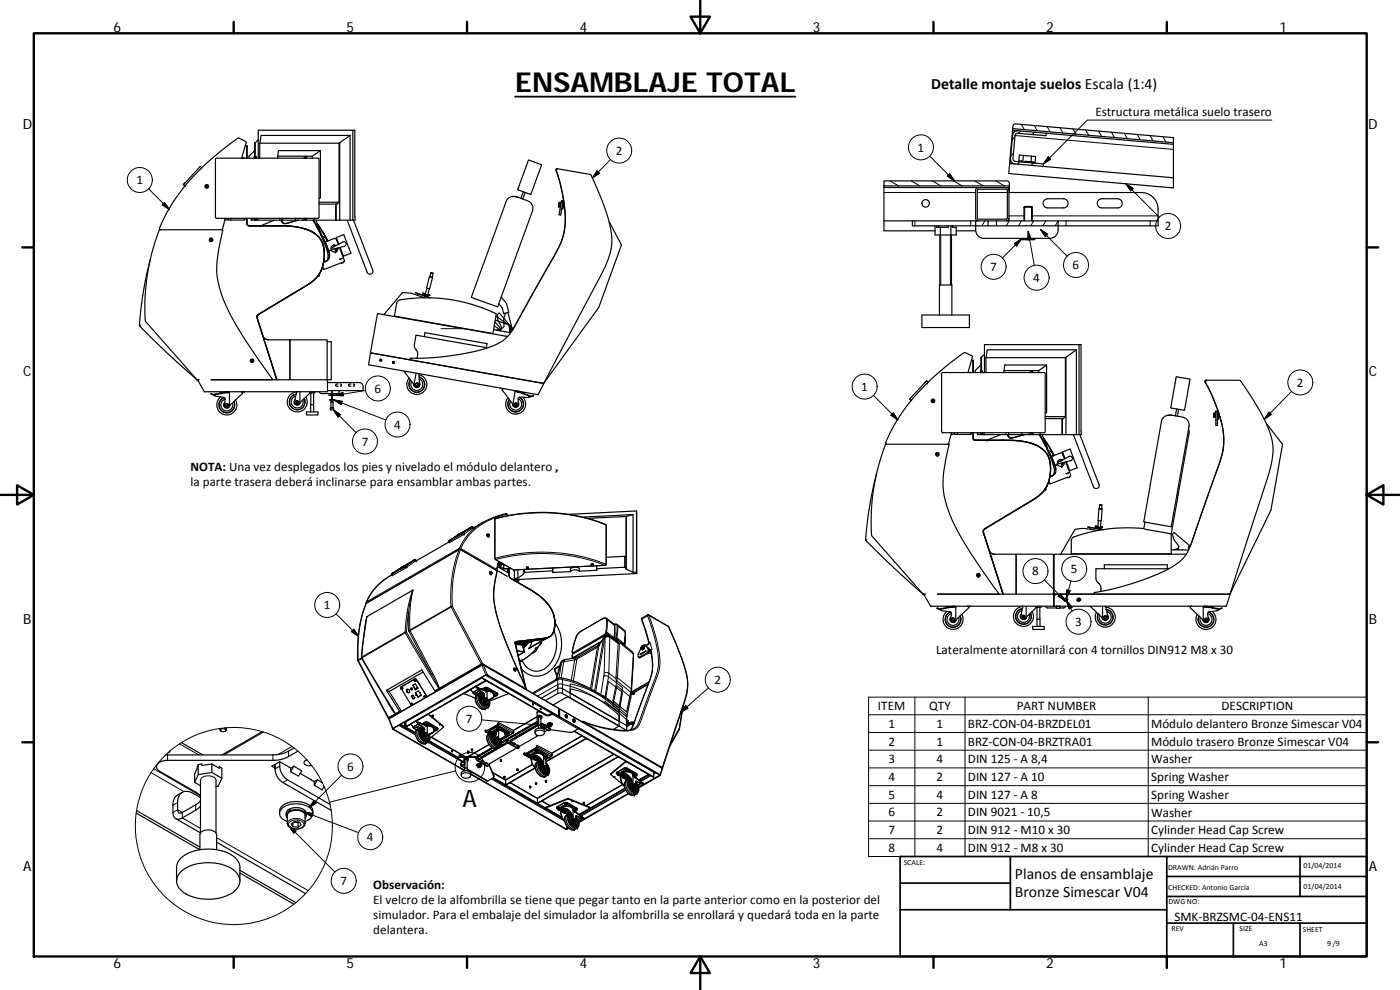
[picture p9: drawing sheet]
<svg xmlns="http://www.w3.org/2000/svg" width="420mm" height="297mm" viewBox="0 0 420 297" stroke-linecap="round" stroke-linejoin="round" font-family="sans-serif">
<defs><g id="words">
<text font-size="8.2" x="154.6" y="27.7">ENSAMBLAJE TOTAL</text>
<text font-size="7.2" x="138.8" y="242.3">A</text>
<g font-size="4.7">
<text x="279.5" y="26.6">Detalle montaje suelos Escala (1:4)</text>
<text x="304.6" y="263.9">Planos de ensamblaje</text>
<text x="304.6" y="269.3">Bronze Simescar V04</text>
</g>
<g font-size="4.2">
<text x="34" y="9.6">6</text>
<text x="104" y="9.6">5</text>
<text x="174" y="9.6">4</text>
<text x="244" y="9.6">3</text>
<text x="314" y="9.6">2</text>
<text x="384" y="9.6">1</text>
<text x="6.8" y="38.7">D</text>
<text x="410.6" y="38.7">D</text>
<text x="7" y="112.9">C</text>
<text x="410.8" y="112.9">C</text>
<text x="7" y="187.1">B</text>
<text x="410.8" y="187.1">B</text>
<text x="7" y="261.3">A</text>
<text x="410.8" y="261.3">A</text>
<text x="34" y="290.4">6</text>
<text x="104" y="290.4">5</text>
<text x="174" y="290.4">4</text>
<text x="244" y="290.4">3</text>
<text x="314" y="290.4">2</text>
<text x="384" y="290.4">1</text>
</g>
<g font-size="3.9">
<text x="328.7" y="34.9">Estructura metálica suelo trasero</text>
<text x="184.9" y="46.5">2</text>
<text x="275.4" y="45.5">1</text>
<text x="41" y="55.3">1</text>
<text x="349.6" y="69.1">2</text>
<text x="297.2" y="81.3">7</text>
<text x="321.9" y="80.8">6</text>
<text x="310.1" y="84.6">4</text>
<text x="112.4" y="117.8">6</text>
<text x="258.5" y="117.2">1</text>
<text x="389.2" y="116">2</text>
<text x="118.3" y="128.7">4</text>
<text x="108.6" y="133.7">7</text>
<text x="57.2" y="141.4">NOTA: Una vez desplegados los pies y nivelado el módulo delantero ,</text>
<text x="57.2" y="145.9">la parte trasera deberá inclinarse para ensamblar ambas partes.</text>
<text x="309.7" y="172.6">8</text>
<text x="321.4" y="172">5</text>
<text x="97.2" y="182.8">1</text>
<text x="322.7" y="187.8">3</text>
<text x="280.9" y="196.3">Lateralmente atornillará con 4 tornillos DIN912 M8 x 30</text>
<text x="214.4" y="205.2">2</text>
<text x="263.5" y="213">ITEM</text>
<text x="278.8" y="213">QTY</text>
<text x="305.1" y="213">PART NUMBER</text>
<text x="366.6" y="213">DESCRIPTION</text>
<text x="139.8" y="216.9">7</text>
<text x="266.6" y="218.4">1</text>
<text x="281.1" y="218.4">1</text>
<text x="290.5" y="218.4">BRZ‐CON‐04‐BRZDEL01</text>
<text x="345.5" y="218.5">Módulo delantero Bronze Simescar V04</text>
<text x="266.6" y="223.7">2</text>
<text x="281.1" y="223.7">1</text>
<text x="290.5" y="223.7">BRZ‐CON‐04‐BRZTRA01</text>
<text x="345.5" y="223.8">Módulo trasero Bronze Simescar V04</text>
<text x="104.2" y="231.2">6</text>
<text x="266.6" y="229">3</text>
<text x="281.1" y="229">4</text>
<text x="290.5" y="229">DIN 125 ‐ A 8,4</text>
<text x="345.5" y="229.1">Washer</text>
<text x="266.6" y="234.3">4</text>
<text x="266.6" y="239.6">5</text>
<text x="281.1" y="234.3">2</text>
<text x="281.1" y="239.6">4</text>
<text x="290.5" y="234.3">DIN 127 ‐ A 10</text>
<text x="290.5" y="239.6">DIN 127 ‐ A 8</text>
<text x="345.5" y="234.4">Spring Washer</text>
<text x="345.5" y="239.7">Spring Washer</text>
<text x="266.6" y="244.9">6</text>
<text x="281.1" y="244.9">2</text>
<text x="290.5" y="244.9">DIN 9021 ‐ 10,5</text>
<text x="345.5" y="245">Washer</text>
<text x="266.6" y="250.2">7</text>
<text x="281.1" y="250.3">2</text>
<text x="290.5" y="250.3">DIN 912 ‐ M10 x 30</text>
<text x="345.5" y="250.3">Cylinder Head Cap Screw</text>
<text x="110.1" y="252.4">4</text>
<text x="266.6" y="255.6">8</text>
<text x="281.1" y="255.6">4</text>
<text x="290.5" y="255.6">DIN 912 ‐ M8 x 30</text>
<text x="345.5" y="255.6">Cylinder Head Cap Screw</text>
<text x="102.2" y="265.5">7</text>
<text x="112" y="266.6">Observación:</text>
<text x="112" y="271.1">El velcro de la alfombrilla se tiene que pegar tanto en la parte anterior como en la posterior del</text>
<text x="112" y="275.6">simulador. Para el embalaje del simulador la alfombrilla se enrollará y quedará toda en la parte</text>
<text x="112" y="280.1">delantera.</text>
<text x="352.5" y="276.2">SMK‐BRZSMC‐04‐ENS11</text>
</g>
<g font-size="2.4">
<text x="271.2" y="259.7">SCALE:</text>
<text x="350.6" y="260.9">DRAWN: Adrián Parro</text>
<text x="391.2" y="260.6">01/04/2014</text>
<text x="350.6" y="267">CHECKED: Antonio García</text>
<text x="391.2" y="266.6">01/04/2014</text>
<text x="350.7" y="271.4">DWG NO:</text>
<text x="351.6" y="279.3">REV</text>
<text x="372" y="279.4">SIZE</text>
<text x="391" y="279.6">SHEET</text>
<text x="377.9" y="283.8">A3</text>
<text x="398.3" y="283.8">9 /9</text>
</g>
</g></defs>
<g fill="none" stroke="#000" stroke-width=".3">
<path d="M303.9 39.3h.1M306.4 39.3l-.8 .7M306.5 37.3l.9 1.6M310.4 37.6l.9 1.6M310.5 39.7l-.7 .7M314.3 38l.9 1.6M318.1 38.3l.9 1.6M322 38.7l.9 1.6M325.8 39l.9 1.6M329.7 39.3l.9 1.6M333.6 39.7l.9 1.6M381.7 36h-55.4l-13.2 13.2"/>
<path d="M44.6 56.6l6.2 6.3M179.2 51.3l.7 .7-2.1 1.4zM183.2 47.9l-5.4 5.5M265.3 57.8h27.5M267.1 54.3l2.6 1.5M273.4 54.3l2.6 1.5M279 46.8l7.5 7.5M279.8 54.3l2.6 1.5M285 52.2l1.5 2.1-2.2-1.4zM286.1 54.3l2.6 1.5M292.5 54.3l2.6 1.5M293.3 57.8h9"/>
<path d="M298.9 54.3l2.5 1.5M302.8 56.5h.1M304.2 46l-.9 .8M304.6 41l-.8 .9M304.6 40.7l47.6 4.1M306.1 48.6l-.7 .7M310.2 48.9l-.7 .7M314.6 47.1l.7 .7-2.2 1.4zM337.4 40l.9 1.6M337.9 55.1l2.1 1.4-.7 .8zM337.9 55.1l10 10.1M341.3 40.4l.9 1.5"/>
<path d="M345.1 40.7l.9 1.6M349 41l.9 1.6M49.4 60.7l1.4 2.2-2.1-1.5zM274.6 66.3v1.5M282.3 70.5v15M285.2 70.5v15M291.3 66.3v1.5M295.6 66.3l-.9 1.5M299.2 66.3l-.1 .2M302.8 64.8h4.5M302.9 66.3l-.9 1.5M304.5 73.1l2-1.4-1.4 2.1z"/>
<path d="M306.5 66.3l-.8 1.5M307.5 62v4.3M308.6 69.4l1.8 10.3M308.6 69.4l.9 2.4-1 .2zM309.6 62v4.3M309.8 64.8h37.7M310.2 66.3l-.9 1.5M310.6 71.7h-4.1l-5.7 5.7M312.3 68.9l8 8M312.3 68.9l2.1 1.4-.7 .7zM313.9 66.3l-.9 1.5M317.6 66.3l-.9 1.5"/>
<path d="M319.9 66.3v1.5M345.2 66.3v1.5M132.3 98.6h7.4M147.2 99.9h.1M99.6 117.2v1.3M99.6 118.7v1.2M99.6 120v.6M100.2 120l15.6 6M100.2 120l2.5 .4-.4 .9zM100.5 118.7l2.4-.9 .2 .9zM109.7 117.2l-9.2 1.5M262.1 118.6l7.4 7.4"/>
<path d="M387.6 117.4l-8.2 8.4M100.1 123l6.8 6.8M100.1 123l2.1 1.4-.7 .7zM268.1 123.9l1.4 2.1-2.1-1.4zM380.8 123.7l.7 .7-2.1 1.4zM139.1 159.8l.2 .5M141.7 158.6l-2.4 1.7M141.8 158l.3 .4M144.9 156.8a16 16 0 0 0-7 7.7l.4 .1M148.6 155.6l-.1 .1M151.8 154.1l.3 .1M152.4 154.7l-.4-.4a18.4 18.4 0 0 0-13.5 9.7l-.2 .6"/>
<path d="M181.8 157.4l.1 .1a52.8 52.8 0 0 0-33.4-1.8v11.8M181.9 157.6v11.7a52 52 0 0 0-33.3-1.7l.1 .3M117 172.9a16.9 16.9 0 0 0-7.1 7.8M117.5 172.3l.3 .4M121.6 169.9l.2 .4M121.9 169.7l.3 .4M122.2 170.1v.1M123.9 177.1a41.4 41.4 0 0 0-.9 11.9M123.9 177.1l-.8 2.5-.9 4.3M123.9 177.1a30.6 30.6 0 0 0-1.2 12l.3-.1M124.6 168.5l-2.4 1.6M124.7 167.9l.2 .4"/>
<path d="M134.7 162.3l.2 .5M137.8 164.9h.3a41.7 41.7 0 0 0-2.3 17M137.9 164.8v-.3l-27.9 16.1v.3M138.3 164.6l10.7 6.2-.1 .3M138.3 164.6l-.1 .3 11 6.3M138.8 160l.2 .4M139.3 160.3h.1M146.6 160.3l.2 .4M147.4 171.6l.2 .5M147.4 171.6l.3 .4h-.3zM148.7 167.9l5.4 3.1M148.7 167.9a52.9 52.9 0 0 1 32.8 1.7"/>
<path d="M149.2 171.2h.1M149.2 171.3a24.1 24.1 0 0 0 .5 15.6l3.1 8.2 5.2 11.6M149.6 168.4l-.5 2.6M149.8 169l-.1 .1M150.5 170.2l-.1 .1M150.8 169.1l-.1 .2-.2-.3 .3 .3M151.1 169.3v1.3M151.2 169.3v1.3M152.4 171.7h.1M154.1 171h.1M158.1 170.6l.1-.2 .3 .2M177.5 169.6h.5"/>
<path d="M181.5 169.6l-27.4 1.4M181.9 169.4l-.4 .2M313.4 174l6.3 6.3M317.6 178.9l.7-.7 1.4 2.1zM320 179.2l.2-2.2 1 .2-1.1 2.1M321.4 174.3l-1.3 5M100.8 184.2l6.8 6.7M106.2 188.8l1.4 2.1-2.1-1.4zM107.5 198l-.1 .2M107.5 198v.2M107.5 198.2l9.1 17.1 2.1-1.1M107.5 198.2l-.1 .1"/>
<path d="M108.6 197.1v.3M108.6 197.1l13-7.5 .6-5.7h.2h.2l-.6 5.8 7.5 12.7M108.6 197.1l-.1 .2M108.6 197.6l-1.1 .6M108.6 197.4l13-7.5 10.2 16.8M108.6 197.4l-1.1 .6M108.6 197.4l10.1 16.7M109.1 191.4v.1M109.1 191.4l-.5 5.7M109.7 187.3l.4-2.2-.8 4.9M109.9 181.1v-.1a38.7 38.7 0 0 0-2.4 17M110 181l27.8-16.1a38.5 38.5 0 0 0-2.5 17"/>
<path d="M110.1 185l-1 6.4M122.6 189.1l.1 .3M122.7 189.4l6.8 13M123 189l.1 .2M123.1 189.2l-.4 .2M123.1 189.2l6.8 13-.4 .2M135.3 181.9l-12.3 7.1M135.3 181.9l.1 .2M135.4 182.1l-12.3 7.1M135.4 182.1l9 17.1-12.6 7.3M135.8 181.9l-.4 .2M135.8 181.9h-.5"/>
<path d="M135.8 181.9l9.1 17.3-.4 .1M144.5 199.3l-12.6 7.3M144.5 199.3h.3M144.7 199.5l1.1 3M144.8 199.3l.1-.1 13.1 7.5M144.8 199.3l.1 .1M145.1 199.5l1.2 3M154.7 193.5l.1 .3M154.9 193l.1 .1M155.1 192.8v.2M155.1 195.2l2.2 .3M155.2 195.4l2.1 .2-1.8 1.1"/>
<path d="M155.7 192.8l.1 .1M156.1 192.8h.1M156.2 198.3h.4zM156.2 193.3l.4-.1zM156.2 198.4l-.3 .2M156.6 198.1l-.5 .1M156.6 193.2l-.5 .1M156.7 192.9l.2 .2 .2-.3-.2 .3M156.8 193.7h.1M157 193.7l.1 .1M157.3 193.3v.1M157.7 192.7l.1 .2"/>
<path d="M158.9 192.4l-.1 .1M159 192.7h.1M159.1 192.7h.1M159.5 192.6h.1M161 194.6a10.7 10.7 0 0 1-4.8 3.7l-.1 .1M161.1 194.3l-.5 .3M161.7 192.8l.7 .2-1.3 1.5-.4 .1M162.4 192.5v.2l-.3-.1M162.5 192.7v.2M166.3 189.1h.1M166.6 186.9v.1M168.2 199.1l.3-.3-1.5 5"/>
<path d="M168.5 198.6l-.2 .2M168.5 198.6v.2M168.5 198.8l-.7 4.6M168.8 198.2l-.3 .6M169.2 198l-.7 .6M169.2 198.5l-.7 .3M169.2 198.5l-.8 4.9M169.6 197.9l-.4 .6M171.8 195.4l.4 .7M172 196l.2 .1M172.9 197.3l-.4 .7-3.3 .5M172.9 191.2l-1.2 4.3"/>
<path d="M173.1 197.8l-1 6.5M173.1 197.8l-.6 .2-1.1 6.1M173.5 197.1l-.4 .7M179.7 193.6l-.4 .6-2.1 12.5M179.7 193.8l-2.2 13M179.7 193.8l-6.6 4M179.9 193.4l-.2 .4M180.3 192.7l-8.2 4.7h-.3M180.6 192.3l-8.6 4.9 .2 .2M180.9 185.6a.63 .63 0 0 1 .6-.2 .63 .63 0 0 1 .5 .5M180.9 185.6l-6.5 3.8-.9 .8-.6 1M180.9 185.6h.1"/>
<path d="M181.2 191.3l-1.5 2.5M181.5 190.6l-9.6 5.4-.2 .9 .4 .5M181.5 190.6l-.2-.2-9.2 5.4 .1 .3M181.5 190.6l.1 .1M181.5 190.6h.1M181.6 190.7l-9.4 5.4M181.6 190.6v.1M181.6 191.3l.8-.2 .6 .2M181.6 191.3l-.3 10.7M181.8 190.8l.6-.2 .6 .2M181.8 190.8l-.2 .5M181.8 190.7v.1"/>
<path d="M181.8 189.6h.2a.61 .61 0 0 1-.7 .8zM181.9 190.2l-.3 .4M181.9 190.2v.5M182 185.5l.2 .4M182.1 190.1l2.2 1.5M182.1 190.1l-.2 .1M182.1 190.1v.5M182.2 185.9l2.2 1.8-.2-.5M182.2 185.9h-.2l-.2 3.7M182.2 185.9l-.2 3.7 2.3 1.7 .2-3.6M183 191.3l-.3 10.7 2.2 1.7M183 191.3l2.5 1.8"/>
<path d="M183 190.9v.3l-.6-.3-.8 .2M184.3 191.4l-.1 .3M184.5 190.1l-.1 1.8M184.7 192.1l.4-.8 2.2 2M184.9 191.3l-.4 .7M184.9 192.3l1.1 .1M185 192l.3-.2 1.9 1.6 .1-.1M185 192l-.1 .2M185 192v.2M185.1 192.4l.2 .3M185.2 192.5l.8 .3v-.3M185.2 187.8l-.3 3.5"/>
<path d="M185.2 187.4l.2 .4-.5-.5-.5 .1M185.3 191.8l-.1 .4M185.3 192.7l.2 .4M185.3 192.7l.7 .1 4.1 3.4M185.5 193.1l-.6 10M185.9 192.9l-.6 10.4 4.2 3.4M187.4 189.2a8.4 8.4 0 0 1-.2 4.2M187.6 191.3l-.1 2.4M187.7 191.1v.1M187.7 189.7l-2.3-1.9-.2 2.8-.1 .7h-.2M190 197.6l.1 .1M191.9 197.2l.2 .1"/>
<path d="M192.6 185.8l-.1 .1M192.6 185.8l2.2 6.9M192.6 185.5v.3M193.5 193.5l.3 .2M194.2 195.9l.2 .1M194.3 184.8a37.5 37.5 0 0 1 3.3 15.4l-.7 2.6-4.8 12.9a4.8 4.8 0 0 1-1.8 2.9M194.3 184.8l-1.7 1M194.4 184.5l-.1 .3M194.4 194.5l.4 .1M194.5 194.7l.3 .2M194.5 195.3l.3 .2M194.7 184.5v.2"/>
<path d="M194.7 192.8l.2 .3h-.3M194.7 184.7l-.4 .1M194.7 184.7l6 3.3M194.7 184.7a39.6 39.6 0 0 1 3.3 14.8l-.4 2.4-5.2 14.2a4 4 0 0 1-4.6 3.3l-2.1-.2-4.5-.7-6.1-1.9M194.8 192.7l.1 .4-1 .7M194.8 195.1l.5-.2a14.9 14.9 0 0 1-.8 10.6l-4.3 11.7-.9 1.8M194.8 192.7l.2-.1 .5 1.7 .2 .6-.3 .2M195.1 195.4l.2-.5v.5M195.1 195.4h.2M195.1 195.4l.2 .1M195.1 195.4l-.3 .1M195.3 195.4h-.1"/>
<path d="M200.5 187.9a57.8 57.8 0 0 1 5.8 17v.7a20.7 20.7 0 0 1-1.4 6.2l-6.2 18.5 .1 .1M320.1 180.3l1.7 3M320.1 180.3l1.6 1.9-.8 .5zM79.1 219.6l-11.9 6.9M115.9 210l1.3 2.2a3.4 3.4 0 0 0 1.5 2h.1M116.6 215.6h.1M116.7 215.4v.2M116.7 215.4h-.2M116.7 215.6h.1M116.8 215.5l-.1 .3M117.6 212.6l1.1 1.5M118 218.6h.1"/>
<path d="M118.7 214.1h.1M118.7 214.2l-2 1.2M118.8 214.2h-.1M118.8 214.2h.1M119.7 217.6l5 2.9M119.9 217.5l4.8 2.8M119.9 213.4l-1.1 .8M120 213.5l-1.2 .7M120.3 206.3l.3 .2v.3M120.5 206l-.1 .1M121.5 216.7h.1M123.3 211.2l.3 .1v.3"/>
<path d="M124.2 218.4v.1M124.3 204l.4 .2-.1 .2M124.5 203.7v.1M125 203.9h.1M125.2 218.8a2.94 2.94 0 0 0 1.2 4.1l.8 .3 .4-.1M125.3 206.2l-.7 .4M125.5 217.2l-1.5 .9M125.6 217.2l-1.5 .9M126 217.4l-.2 .1M126.1 217.6l-1.2 .7M126.1 218.3a2.46 2.46 0 0 0 .5 3.6 1.6 1.6 0 0 0 1.9 .7M126.4 219.7l.5 .1"/>
<path d="M126.4 219.5l.7 .2M126.5 218.7a2.34 2.34 0 0 0 1.3 3.4h.6M126.5 219.2l.8 .3M126.7 219.1h.7M126.8 219.8a.93 .93 0 0 0 .8 1.4M127.2 218.4a1.14 1.14 0 0 0-1.4 .3 1.14 1.14 0 0 0 0 1.4 2.87 2.87 0 0 0 2.6 2.4 1.54 1.54 0 0 0 .4-2.2M127.2 218.3h-.1M127.3 220h-.1M127.3 208.9l.4 .1-.1 .3M127.4 219.1a.77 .77 0 0 0-1 .2 .77 .77 0 0 0 .1 1 1.49 1.49 0 0 0 1.9 1.3l.1-1.1M127.4 218.8a.96 .96 0 0 0-1.2 .3 .96 .96 0 0 0 0 1.2 1.78 1.78 0 0 0 2.3 1.6l.3-.6-.2-.9M127.5 218.9l-.1 .1"/>
<path d="M127.5 217.5l.5-.3 1.3 .4M127.5 216.7v.1M127.6 219.9v.5l.3 .1M127.6 217.5h-.1M127.8 217.7h.1M128 208.7v.1M128.1 217.8a1.71 1.71 0 0 1 2.1 1.1M128.3 217.4a1.81 1.81 0 0 1 1.9 1.1M128.4 216.7v.1M128.6 214.2v.2M129.5 202.4l2.3 4.1M129.9 202.2l1.1 2.1 .8 2.2"/>
<path d="M130.4 219l.3-.2 .4 .2M131.2 218.3v.2M131.8 206.7l-1.3 .6M131.8 206.7l-1.2 .6M131.8 206.5l.1 .1M131.8 206.7h.1M131.9 206.6l-.1 .1M132 217.4v.1M132 217.1v.2M132.1 217.2v.2M132.2 217.2v.2M133.1 217.9v.2"/>
<path d="M142.2 208l-.1 .1M143.1 208.5a3.1 3.1 0 0 0 1.8 4.3l.7-.1M143.5 206.8l-1.6 .9M143.6 206.9l-1.6 .9M143.9 207.1h-.1M144 207.2l-1.2 .7M144 207.9a2.78 2.78 0 0 0 1 4.1l.8 .4 .7-.2M144.3 209.4h.6M144.4 209.1l.6 .2M144.4 208.3a2.33 2.33 0 0 0 1.3 3.5l.6-.1M144.5 208.8l.8 .3M144.5 216l20.3 1.8"/>
<path d="M144.6 203.5l-22.9 13.2M144.6 208.7h.7M144.7 209.5a.94 .94 0 0 0 .8 1.4M145.1 208a1.13 1.13 0 0 0-1.3 .4 1.13 1.13 0 0 0-.1 1.3 2.55 2.55 0 0 0 2.8 2.3 1.74 1.74 0 0 0 .3-2M145.1 207.9l-.1 .1M145.3 209.6h-.1M145.3 208.4a.87 .87 0 0 0-1.1 .2 .87 .87 0 0 0-.1 1 2.09 2.09 0 0 0 2.2 2l.4-.5-.1-1.1M145.4 208.6a.96 .96 0 0 0-1.1 .4 .96 .96 0 0 0 .2 1.2 1.21 1.21 0 0 0 1.9 .9v-1M145.4 207.1l.5-.2 1.4 .3M145.5 206.3v.1M145.6 209.5l-.2 .2 .4 .5M145.6 210.2h-.1"/>
<path d="M145.6 207.1l-.1 .1M145.6 219.4l1.2 .7M145.7 210.8l-.3 .4M145.7 202.6l19.9 11.5M145.7 219.2h-.1M145.8 207.4h.1M145.8 210.3l-.1 .1M145.8 210.7l-.1 .6M146 207.5a1.67 1.67 0 0 1 2.1 1M146.1 210.4l-.1 1M146.3 207a1.82 1.82 0 0 1 1.9 1.1M146.3 206.3v.1"/>
<path d="M146.4 210.1v.8l-.3 .4M146.8 219.3v.1M147.2 219.9l-.3 .1M147.5 219.7a2.79 2.79 0 0 0 1 4.1l.8 .3 .7-.1M148.3 208.7l.4-.2 .3 .2M148.9 219.3l-.7 .3M148.9 218.1v.1M149 218.9l.5-.2 1.2 .3M149 218.9l-.3 .1M149 218.8l-.7 .3-.5 .5M149.2 208v.1M149.4 217.4l4.4 2.6-3.5 2"/>
<path d="M149.5 217.2l4.5 2.5M149.5 219.2a1.77 1.77 0 0 1 2.1 1.1M149.6 216.9l-.1 .1M149.7 218.8a1.76 1.76 0 0 1 1.9 1.1M149.8 218.1v.1M152.7 219.7v.1M153.9 219.9h.1M154 219.7v.1M154.6 200.5v.3l.3 .2M158 206.7h.1M158 206.7v.2M160.9 216.7v.3"/>
<path d="M161.2 216.5l-10.8 6.2M161.2 215.1l-7.1 4.1M161.4 208.9l6.4-3.7a30.4 30.4 0 0 1 15.9 7.6l2.1 1.8M161.5 216.9l-.2 .1M161.6 217.5v.1M161.6 215.3l.4-.1 .3 .1M162.1 213.4v.3M162.4 217.1l2.4 .7-2.5 .3zM163.7 214.3v.3M164.6 217.8l.4-.2 .4 .2M164.7 219.1l-.2 .1M164.7 217.8a.34 .34 0 0 1 .4-.1 .34 .34 0 0 1 .2 .3 .35 .35 0 0 1-.3 .1 .35 .35 0 0 1-.3-.3z"/>
<path d="M165.1 214.3v.3M165.7 214v.2l7.7 4.5M166.5 200.6l.7 2.1M167.4 208.1v-4.2l-7.3 4.3M167.6 203.5l-.2 .4h1.4M167.6 212.5l-22.7-13-28.1 16.2 1.1 2.9M167.7 212.6l-.1 2.3M167.7 212.9l.3-.2v2.4M167.7 214.4h.1M167.8 212.7h-.1M167.9 212.7l30.9 18M167.9 200l-1.5 1"/>
<path d="M168.3 203.4l.5 .5M168.8 203.9a35.9 35.9 0 0 1 17 9.3M168.8 203.9v4.2M169.7 214.5l-.1 .1M169.8 214.4v.4l.3 .2M171.1 209.4v-2.7a34.9 34.9 0 0 1 17 9.2M171.1 207.9v-2.7a35.1 35.1 0 0 1 17 9.3M172 215.8l-.1 .1M172.2 215.7v.4l.3 .2M173.6 218.6l22.6 13.1M174.7 216.6h.4l-.1 .2 .1-.2 23.6 13.7-.6 2.2M174.7 216.5v.1"/>
<path d="M175 216.5l.1 .1M175.1 216.6h.1M178.4 207.3l2.7-15.6 .4-.4-2.7 16.2M178.6 207.4l.2 .5M180.9 208.7l.4 .3M181.2 202.9l-.9 5.5M181.3 209l.4 .6M181.3 209l.5 .2M181.3 202l.6-.2 .7 .1v1.1l-.8-.2-.6 .1zM184.9 203.7v.5M184.9 203.1v.6M184.9 203.1l.4 .2-.1 1-.3-.1"/>
<path d="M184.9 204.2l.1 .7M186.8 207.7l-4.2-3.2-1 6M186.8 206.3l-4.2-3.3-1 6.1M188.4 216.2l.1 .1M189.2 208l.3 .2M189.3 209.2l-4.1-3.4-1.3 5.9M189.3 207.7l-4.1-3.4-1.3 5.9M189.9 207.9l.2-.2-.3 .4zM190.1 207.7l-.3 .4M194.8 204.6l-5.3 3.1M203.9 218.7l-.1-.1 .1 .2M204.9 212.4l-1.1 6.2-2.6 4.6"/>
<path d="M205.8 211.8l.6 .7-2.2 1.3zM212.6 206.4l-8.4 7.4M260.7 209.2h149.5v47.8h-149.5zM260.7 214.5h149.5M260.7 219.8h149.5M274.6 209.2v47.8M289.6 209.2v47.8M344.6 209.2v47.8M45.3 231.8l9.9 5.7M46.1 230.7l13.9 8M50.3 226.5v1.6M53.9 223.2l5.8 3.3"/>
<path d="M60.2 234.1a2.66 2.66 0 0 1 3.7-1.1l.7 .5 .2 .6M81.9 226.5v1.6M84 229.9l-1.5 .8M86.3 234l-1.4 .8M86.6 225.4v1.6M87.6 224l-4.2 2.4M102.5 232.6l-9.7 9.7M127.6 220.6h-.1M127.7 221.1l-.2 .5M127.8 220.7h.1M127.9 221l-.2 .7M128.1 220.7l-.1 1"/>
<path d="M128.4 220.5l.1 .8-.3 .4M128.4 222.7l10.4 5.9M128.6 222.5l10.9 6.3M129.4 221.2l10 5.8M136.7 231.3l-37.8 9.4M138 227v.2M138.3 229.6h.4v.2l.8 .5M138.5 229.2l-.2 .1M139.3 229.3v.2M139.5 228.1l.4-.2 .3 .2M140.2 230.7l6.2 3.6M142.8 227v.2"/>
<path d="M143.1 227.5l-.2 .1M143.4 230.1l.4-.2 .4 .2M143.4 228.1l-.2 .1M143.5 226.8v.3M143.5 230a.33 .33 0 0 1 .4-.1 .33 .33 0 0 1 .2 .4 .33 .33 0 0 1-.4 .1 .33 .33 0 0 1-.2-.4zM144.6 227.4v.1M146.2 229.7l-.2 .2M146.6 220.2a3 3 0 0 0 1.7 4.4l.7-.1M146.8 223.4l-6.2 3.6M146.8 229.3v.3M147.5 233.7l21.9 12.6M147.7 224.3l-4.7 2.7"/>
<path d="M147.7 233.6l21.3 12.3M147.8 221.1h.5M147.8 220.9l.7 .2M147.9 220.1a2.23 2.23 0 0 0 1.9 3.4M147.9 220.6l.8 .3M148.1 220.5h.7a.78 .78 0 0 0-1 .2 .78 .78 0 0 0 .1 1 1.49 1.49 0 0 0 1.9 1.3l.1-1.1M148.2 221.2a.93 .93 0 0 0 .8 1.4M148.2 232.7v.2M148.7 221.3l-.1 .1M148.8 220.2a.88 .88 0 0 0-1.1 .1 .88 .88 0 0 0-.1 1.1 2.13 2.13 0 0 0 2.2 2l.4-.7-.1-.9M148.9 220a1.11 1.11 0 0 0-1.5-.1 1.11 1.11 0 0 0-.2 1.5 2.64 2.64 0 0 0 2.8 2.4 1.81 1.81 0 0 0 .2-2.1M148.9 220.3l-.1 .1"/>
<path d="M149 221.3v.5l.3 .1M149 222h.1M149.1 222.5l-.2 .5M149.3 222.4l-.2 .7M149.3 222.1h-.1M149.5 222.1l-.1 1.1M149.8 221.9v.8l-.2 .4M151.8 220.4l.3-.2 .4 .2M152.3 222.2l-.2 .1M152.4 222.9h.1M152.7 222.8l-.3 .1M153.8 222.1h.1"/>
<path d="M155.5 224.4l-.3 .1M157.2 226.3l2.2 1.2M157.3 226l-.1 .1M158.4 226.1v.2M158.5 226.9l.2-.2 .5 .2M159.4 227.1a2.16 2.16 0 0 1 3.8 0M159.6 227.4l.6 .5M159.7 227.2l.2 .3-.2-.3M159.7 227.1l.2 .3M159.8 229.4l-8.1 4.7-3.9-2.2M160.5 224.9v.1M160.7 225.7l.3-.2 .3 .2"/>
<path d="M160.7 225.7l-.4 .1M160.7 225.7l-.9 .3-.4 .7M160.8 227.2v.3M161 224.2l4.4 2.7-1.8 1M161 227.1v.6M161.1 227.1v.6M161.1 228.7a2.93 2.93 0 0 0 1.2 4.1l.5 .3 .7-.1M161.1 224.1l4.5 2.4M161.2 223.8l-.1 .1M161.4 224.9v.1M161.5 227.1v.6M161.8 227.3v.2"/>
<path d="M162 228.2a2.68 2.68 0 0 0 .7 3.9l.8 .5 .9-.1M162.3 229.6h.5M162.3 229.4l.7 .2M162.3 225.8l-1-.2a1.68 1.68 0 0 1 1.9 1.1M162.3 228.6a2.22 2.22 0 0 0 2 3.3M162.4 227.9h-.1M162.4 229.1l.6 .1M162.5 228.2a1.34 1.34 0 0 0-.7 2.1 2.35 2.35 0 0 0 2.7 2 2.6 2.6 0 0 0-.6-3.4M162.7 229.7a.9 .9 0 0 0 .8 1.4M162.7 228.5a1.58 1.58 0 0 0 0 2.7 1.05 1.05 0 0 0 .9 .8 1.05 1.05 0 0 0 1-.6 2.7 2.7 0 0 0-.7-2.2M162.8 228.9a1.13 1.13 0 0 0-.2 1.9 .94 .94 0 0 0 .8 .8 .94 .94 0 0 0 1-.5l-.1-1-.3-.5M162.9 228.9l-.3 .1"/>
<path d="M163.4 227.3l.2-.2 .5 .2M163.6 230.5h-.1M163.6 231l-.2 .5M163.8 230.6l-.1 .1M163.8 230.9l-.2 .7M164 230.7l-.1 .9M164 229.7a1.4 1.4 0 0 1 .1 1.9M164.2 226.6v.1M165.5 226.7l.1 .1M165.6 226.6h.1M170.4 239.6v.2M170.6 239.6v.2"/>
<path d="M174.7 220.8l-9 5.2M183.3 232.1v.2M184.2 226.3l-22.9 13.3-8.1-4.7M184.4 233.1v.1M184.5 233v.1M185.2 231.7v.1M185.3 232.5l.4-.2 .3 .2M186.2 232.7a2.18 2.18 0 0 1 3.1-.9l.7 .9M186.4 233l.6 .5M186.5 232.7l.2 .3-.2-.3M186.5 232.7l.2 .3M186.9 235.4l-11 6.4"/>
<path d="M187.3 230.4v.2M187.5 231.2l.3-.1 1.3 .3M187.5 231.3l-.4 .1M187.5 231.2l-1.1 .5-.3 .5M187.6 232.8v.3M187.7 236.9l-13.5 7.8M187.8 228.4v.2M187.8 237.1l-13.4 7.8M187.8 234.3a3.1 3.1 0 0 0 1.8 4.3h.7M187.9 232.6v.6M188.1 231.2a1.74 1.74 0 0 1 1.9 1M188.2 230.4v.2"/>
<path d="M188.3 232.6v.6M188.6 232.8v.3M188.7 233.8a2.79 2.79 0 0 0 1.1 4l.8 .4 .6-.2M189 235.2h.6M189.1 235l.6 .1M189.1 234.2a2.22 2.22 0 0 0 2 3.3M189.2 233.5h-.1M189.2 234.7l.5 .1M189.3 233.7a1.32 1.32 0 0 0-.7 2.2 2.38 2.38 0 0 0 2.6 2 2.53 2.53 0 0 0-.5-3.4M189.5 235.3a.91 .91 0 0 0 .8 1.4M189.5 234.1a1.56 1.56 0 0 0 0 2.6 1.03 1.03 0 0 0 1 .8 1.03 1.03 0 0 0 1-.7l-.2-1.2-.6-.8M189.6 234.4a1.38 1.38 0 0 0 .1 2.4 .82 .82 0 0 0 1.2 .4 .82 .82 0 0 0 .2-1.2l-.3-.8"/>
<path d="M189.7 234.5h-.4M190.2 232.9l.4-.2 .3 .2M190.3 235.3l-.1 .2 .4 .5M190.4 236.1h-.1M190.4 233.2h.1M190.4 236.6l-.2 .5M190.5 235.2l.3 .2v.4l-.3-.3zM190.5 236.5l-.1 .7M190.6 236.2h-.1M190.8 236.2l-.1 1M190.9 235.5a1.26 1.26 0 0 1-.1 1.6M191 234.5l-.2 .1"/>
<path d="M191 232.1v.1M191 234.4v.1M192.2 235l-.8 .5M192.2 234.9v.1M192.4 235l-1 .6M195.1 232.6l-3 1.7M195.4 232.7l-3 1.8M196.6 231.7l-.4 .3M196.9 231.9l-.7 .4M198 232.5v.1M260.7 225.1h149.5M260.7 230.4h149.5"/>
<path d="M260.7 235.7h149.5M51.9 243.8l1.4-.8 1.4 .8v1.6l5.5 3.2M53.3 240.8l-1.4 .8M58.7 241.5v1.6M65 251.4l27.5 15.8M86.2 247.1a3.1 3.1 0 0 1 4.4-1.2l.7 .5 .3 .7M86.7 247.9l2.1 1.4-.7 .7zM86.7 247.9l13.8 13.7M87 246.6a3.1 3.1 0 0 1 4.2 .6 2.27 2.27 0 0 1-3.2 1.4 1.19 1.19 0 0 1-1.2-.6 1.19 1.19 0 0 1 .2-1.4zM91.4 243.6l2.5 .5-.4 .9zM91.4 243.6l16.2 6.3M94.2 240.2l.8 .7-2.2 1.4z"/>
<path d="M162.7 240.4l2.3 1.4M163.9 242.2v.2M167.2 242.1v.1M167.4 242.8l.3-.2 .3 .2M168.2 243a2.17 2.17 0 0 1 3.8 0M168.4 243.3l.7 .6M168.5 243.1l.2 .3M168.6 243l.1 .4M169.4 240.8v.1M169.5 241.6l.3-.2 1.3 .3M169.5 241.6l-.4 .1M169.5 241.6l-.8 .3-.5 .7"/>
<path d="M169.6 241.6l.4-.1a.23 .23 0 0 1-.2 .3 .23 .23 0 0 1-.2-.2zM169.6 243.1v.3M169.9 244.6a2.93 2.93 0 0 0 1.2 4.2l1.2 .1M169.9 243v.6M170.1 241.5a1.75 1.75 0 0 1 2 1.1M170.2 247.9l-.3 .8M170.2 240.8v.1M170.3 243v.6M170.3 248.1l-.2 .6M170.4 243v.6M170.7 243.2v.2M170.8 244.1a2.57 2.57 0 0 0 .5 3.7 1.69 1.69 0 0 0 2 .6"/>
<path d="M171.1 245.5l.6 .1M171.1 245.3l.7 .2M171.2 244.5a2.32 2.32 0 0 0 1.3 3.4h.6M171.2 243.8v.1M171.3 245l.5 .2M171.4 244.1a1.31 1.31 0 0 0-.8 2.1 2.4 2.4 0 0 0 2.7 2 2.45 2.45 0 0 0-.5-3.3M171.5 245.7a.92 .92 0 0 0 .8 1.3M171.6 244.5a1.38 1.38 0 0 0-.3 2.3 1.22 1.22 0 0 0 .9 1 1.22 1.22 0 0 0 1.2-.4 2.59 2.59 0 0 0-.6-2.2M171.7 244.8a1.11 1.11 0 0 0-.3 1.9 1.06 1.06 0 0 0 1.8 .6v-1l-.4-.8M171.7 244.9h-.3M171.8 240.3v.2M171.8 240.1v.1"/>
<path d="M171.9 240.2v.1M172.1 240.2v.1M172.3 243.2l.3-.2 .3 .2M172.3 245.7l-.1 .2 .4 .4M172.3 243.2l.6 .1-.4 .1zM172.4 246.4l-.1 .1M172.4 243.5h.1M172.5 247l-.3 .4M172.6 245.6l.4 .4a.28 .28 0 0 1-.4 0 .28 .28 0 0 1 0-.4zM172.6 246.8l-.2 .7M172.6 246.5l-.1 .1M172.8 246.6l-.1 1"/>
<path d="M173 245.9a1.25 1.25 0 0 1-.1 1.6M173 244.9l-.1 .1M173.1 244.8l-.1 .1M173.1 242.5v.1M174.3 245.4l-.9 .5M174.3 245.3l-.1 .1M174.5 245.4l-1 .6M177 242.2v.2M260.7 241h149.5M260.7 246.3h149.5M260.7 251.7h149.5"/>
<circle cx="42" cy="54" r="3.7"/>
<circle cx="185.8" cy="45.2" r="3.7"/>
<circle cx="276.4" cy="44.2" r="3.7"/>
<circle cx="322.9" cy="79.5" r="3.7"/>
<circle cx="350.6" cy="67.8" r="3.8"/>
<circle cx="298.2" cy="80" r="3.8"/>
<circle cx="311.1" cy="83.3" r="3.8"/>
<circle cx="113.4" cy="116.5" r="3.7"/>
<circle cx="259.5" cy="116" r="3.7"/>
<circle cx="390.2" cy="114.8" r="3.7"/>
<circle cx="109.5" cy="132.5" r="3.8"/>
<circle cx="119.3" cy="127.4" r="3.8"/>
<circle cx="146.8" cy="160.5" r=".2"/>
<circle cx="158.3" cy="170.6" r=".18"/>
<circle cx="177.7" cy="169.6" r=".19"/>
<circle cx="310.8" cy="171.3" r="3.7"/>
<circle cx="322.4" cy="170.7" r="3.7"/>
<circle cx="98.2" cy="181.5" r="3.7"/>
<circle cx="161" cy="194.6" r=".18"/>
<circle cx="323.7" cy="186.5" r="3.7"/>
<circle cx="120.4" cy="206.6" r=".2"/>
<circle cx="123.4" cy="211.4" r=".2"/>
<circle cx="124.5" cy="204.2" r=".19"/>
<circle cx="127.4" cy="209.1" r=".21"/>
<circle cx="127.9" cy="217.4" r=".25"/>
<circle cx="130.7" cy="219.1" r=".25"/>
<circle cx="140.8" cy="215.7" r="3.7"/>
<circle cx="145.9" cy="207" r=".25"/>
<circle cx="148.7" cy="208.7" r=".25"/>
<circle cx="149.3" cy="218.9" r=".25"/>
<circle cx="154.8" cy="200.8" r=".18"/>
<circle cx="170.1" cy="214.7" r=".24"/>
<circle cx="172.4" cy="216" r=".23"/>
<circle cx="215.4" cy="203.9" r="3.7"/>
<circle cx="105.2" cy="229.9" r="3.8"/>
<circle cx="141" cy="230.2" r="4.4"/>
<circle cx="149.4" cy="221.4" r=".26"/>
<circle cx="152.1" cy="220.4" r=".25"/>
<circle cx="158.8" cy="226.9" r=".25"/>
<circle cx="160.9" cy="225.7" r=".25"/>
<circle cx="163.7" cy="227.3" r=".25"/>
<circle cx="185.6" cy="232.4" r=".25"/>
<circle cx="187.7" cy="231.3" r=".25"/>
<circle cx="190.5" cy="232.8" r=".25"/>
<circle cx="70.2" cy="247.8" r="29.6"/>
<circle cx="111.1" cy="251.2" r="3.7"/>
<circle cx="167.7" cy="242.9" r=".25"/>
<circle cx="103.2" cy="264.3" r="3.7"/>
</g>
<g fill="none" stroke="#000" stroke-width=".36">
<path d="M105.9 39.1h.6v27h-.6M303.9 38.6l-1.2 13.5 49.5 4.3v-3.1M303.9 38.6l.2-1.1 .7-.3 47.4 4.1v1.5M303.9 38.6l48.3 4.2M304.2 39.8l.7-.5 .6-.1 8.5 .8-.1 .7-8.5-.7-.5 .2-.3 .5-.6 6.9 .5 .8 8.6 .8v.7l-8.5-.7a1.49 1.49 0 0 1-1.3-1.6l.6-7zM305.5 39.2l-1.5-.1-.1 1.5M314 40l38.2 3.3M55.2 55.2l-.2 .2 .5 .5 .2-.3M55.6 54.8l-.4 .4M60.4 50.5l.2-.2-.5-.4-4.9 5.3M60.4 50.5l-.1 .1M61.7 55.9h.1"/>
<path d="M61.8 55.9h-.1M62 55.8l.1 .3-.2-.2zM64.8 47.5h30.7l.2 .3-.1 17.6-27.4 .1a6.8 6.8 0 0 1-3.5-.2zM72.5 47.5l1.4-4.8-2.2-1.3a42.6 42.6 0 0 0-9.2 7.1 52.8 52.8 0 0 0-14.6 20.2l.3 .2M72.5 47.4l.9 .1M73.6 43.7h.5v3.8M76.3 47.5h.7M76.3 47.3v-.3h.6v.3M76.4 43h.1M76.4 43v4M76.4 45.2l-1.7 1.7v.6M76.6 42.8v4.2"/>
<path d="M77.5 41.9l-1 1.1M77.5 47.5v-8.4h28.4v27h-.8M77.9 43v4.5M83.3 46.9v.6M83.3 46.9h10.5l2.3-1.7v14.3h-.4M91.3 47.5h.7M91.4 47.3v-.3h.6v.3M93.8 46.9v.6M96.1 45.2h-12.5l-.3 1.7M101.8 43v17.7M101.9 42.8v23.3M101.9 42.8l-24 .2"/>
<path d="M105.1 40.6h-26.8l-.3 2.4M105.1 40.6v25.5M105.1 40.6l-3.2 2.2M152.6 59.5a2.71 2.71 0 0 1 2.8-.3l3 1a2.39 2.39 0 0 1 1.4 3.1l-10.5 28.8-7.8-2.9 10.4-28.7zM153.6 59l1.8 .2M157.1 57.6l-.8 1.9M157.6 57.8l-.7 1.9M158.6 48.1l3.9 1.4-3.3 8.8-3.8-1.5zM166.9 51.1a38.1 38.1 0 0 1 2.3 18.8 21 21 0 0 1-3 7.1l-11 19.5a13.1 13.1 0 0 1-9.8 8.2 85.8 85.8 0 0 1-22.3 2.9v.4M166.9 51.1l1.4 4.6 .9 4.8M167.3 50.6l-.3 .1-.1 .4M167.3 50.6l9.8 1.7a52.9 52.9 0 0 1 6.5 19.5v1.1a22.4 22.4 0 0 1-3.5 10.1l-17 32-51.7-9.1"/>
<path d="M265.3 56.3v10M265.3 54.3h36.9l.6 .3 .1 1.2h-37.6zM265.3 55.8v.5M265.3 56.3h28.2M293 56.5l.5-.2h8.6l.5 .2 .2 .5v8.5l-.2 .5-.5 .3h-8.6l-.5-.3-.2-.5v-8.5zM293.4 56.8h8.8v9l-8.8-.1zM302.1 56.3h.7v.7M302.8 57.8h39.8a5 5 0 0 1 4.9 5v3.5M302.9 55.8v2M303.3 47.6l-.2 1.5 1.5 .1M307.1 46.7l-.2 1.9M307.1 46.7l2.5 .2"/>
<path d="M307.1 46.7l-1.2-.2-.1 1.7 .9 .1v.3M309.4 48.5l.9 .1v.3M309.4 48.5l-1.8-.1v.3M309.6 46.9l-.2 1.6M309.6 46.9l1.2 .1-.2 2M309.7 48.6v.3M352.2 43.3v10l-39.1-3.4M352.2 42.8v.5M45.1 77.8l-.1 .3a108.5 108.5 0 0 0-3.2 19.6M48.1 68.9h-.1a60.5 60.5 0 0 0-4.3 27.5l15.4 17.5M48.1 68.9h18.7a52.7 52.7 0 0 0-1.6 13.9 41.2 41.2 0 0 0 7 16.9l4.2 6.5 5.4 7.5-.1 .2M63 71.9h.1"/>
<path d="M63.1 71.9h-.1M63.3 71.8h.2v.3l-.3-.2zM67.6 65.5l-.8 3.2-.3 .2M68.4 65.8l-.9 .2M68.4 65.8h.1M69.3 65.5v.5M73.5 65.5l-.2 .5h-4.7l-.2-.2M74.1 65.5v.5a1.27 1.27 0 0 0 .1 1.5 1.27 1.27 0 0 0 1.4 .3h7.2a22 22 0 0 1 11.3 2.1 7.2 7.2 0 0 1 3.1 7.6 10 10 0 0 1-6.1 8.7l-12.8 7.7a1.26 1.26 0 0 0-1.1 1.6l5.8 18.4M74.1 65.5v1.2a.78 .78 0 0 0 .8 1h7.4a24.7 24.7 0 0 1 11.4 1.9 7.2 7.2 0 0 1 3.6 7.9l-.8 3.5-1 1.7M75.4 65.5v.6h13.3M75.6 65.5v.6M76.3 65.5h.7"/>
<path d="M76.3 65.6l.1 .4h.5M76.6 66v.1M76.9 65.9v.1M76.9 65.6v.3M77.4 65.5v.6M82.1 67.7h1.6M82.3 66.1l-1 .4a8.2 8.2 0 0 1-6.2 1.2l-.8-.2M83.9 65.5v.6M84.4 66.1v.1M84.4 66.1h.1M84.5 66.1l.4 .7 .5 .3 3.9-1M84.5 66.1l.5 .9 .5 .1"/>
<path d="M84.7 65.5v.6M88.7 66.1h2.2M88.7 65.5v.6M89.5 66.1l-3.8 1-.8-.1-.5-.8M90.9 65.5v.6M90.9 66.1h14.2M91.2 68.6l3.1 1.3M91.3 65.5h.7M91.4 65.6v.4h.5l.1-.4M93.9 66.1l1.8 3.3M94.2 66.1l1.8 3.3a20.5 20.5 0 0 1 2.9 7.9l-.6 .9-.7 .3M94.2 65.5v.6"/>
<path d="M94.8 66.1l1.6 4M94.9 67.7l.4 .9M95.2 67.2l3.2 5.1M95.5 67.6l-.2-.4 3.1 5.1M95.7 67.8l2.7 4.5M95.7 69.3l1.5 3.1M95.7 60.7h6.1M96.1 70.2l.4 .8M96.8 70.9l.9 .5 .6 .9M97 71.9l1.2 3.2 .3 1.7-.1 .9M97.1 78.6h.1M97.2 71.8l1.3 3 .4 1.8"/>
<path d="M97.2 77.9v.6M97.3 74.8v.6M97.3 76.1v.4M97.3 72.9l.2 .3M97.6 72.6l3-1.1 .3 .3 .6 1.5M97.7 73.6l.1 .4M97.8 78.4l-.7 .2M97.9 74.3l.1 .4M98 71.9l.2 .5M98 71.9h.1M98 71.9l.2 .5zM98.1 72.1h.1"/>
<path d="M98.1 72.1v.1M98.1 78.1l-.1 .2M98.1 72.2h.1M98.1 72.1l.1 .1M98.2 72.4h.1M98.3 77.9l-.1 .1M98.5 77l-.1 .8-.7 .7M98.6 75l.1 .2M99.4 75.1l-.7 .2M99.7 74.4l3.2-1.8a.68 .68 0 0 1 .9 .4 .68 .68 0 0 1-.4 .9l-3.5 .9-.3-.1zM100.1 73.6l.2 .4M100.2 73.5l.2 .5"/>
<path d="M100.2 73.5v.1M100.5 74.6l.3 .9-.2 .1M100.6 74.6l.3 .8M100.7 74.9l.2 .5M100.7 61.3v4.8M100.8 74.9h.1M100.8 74.9l.2 .4M100.9 73.7a1.05 1.05 0 0 0-1.3 .1 1.05 1.05 0 0 0-.2 1.3M100.9 61.3v4.8M100.9 75.4h-.1M101 74.7l.1 .1M101 75.3h.1"/>
<path d="M101.1 74.8v.1M101.1 74.8l-.3 .1M101.1 74.9l.2 .2M101.1 75.2l-.1 .1M101.2 72.1h-.2M101.3 74.6l.1 .1M101.3 74.6l-.3 .1M101.3 75l-.2 .1M101.4 74.4a1.05 1.05 0 0 1-.7 1.2 1.05 1.05 0 0 1-1.3-.5M101.7 73.3l-.8-2 2.3-.9 2.1 5.6-2.2 .9-1-2.7M101.8 60.7l-.7 .6h-5.4M101.9 74.3l1.3 3.5a.89 .89 0 0 1-.6 1.2l-.1-.2-5.3 2.1-.4-1"/>
<path d="M102.6 77.4v.2l-.5 .2-.1-.2M102.8 76.1l-.2 .1M104.2 66.1l5.8 15.2a.97 .97 0 0 0 1.3 .9 .97 .97 0 0 0 .4-1.6l-5.6-14.5M167.6 61.9l.4 .1M167.7 61.8l.3 .1M167.7 61.5v.3M167.7 61.8l-.1 .1M167.7 61.5l-.1 .4M167.8 61.2l.3 .1M167.8 61v.2M167.8 61.2l-.1 .3M167.8 61l-.1 .5"/>
<path d="M167.9 60.7l.3 .1-.1 .5M167.9 60.7l-.1 .3M168 61.9v.1M168 61.9h.1M168.1 62h.1M168.1 61.3l-.1 .6M168.2 60.9h.1M168.4 60.8h-.1l-.2 1.2M168.5 60.2l.5 .3-.7 4-.5-.2zM169 60.3h.1M169 60.4l.2 .1M169.1 61.9l.3 .1a20.4 20.4 0 0 1-2.9 14.5l-12.7 22.3"/>
<path d="M169.2 60.5l-.4 2.1zM169.2 61.2l.1-.4-.3 1.7-.4 .1M182.8 66.7l3.7 6.9-6.8 18.7-16.5 22.7M265.3 66.3h8.5M265.3 66.3v3h15.3M273.8 66.3h19M281 67.8v.4h3.6v-.4M281.7 67.8v.4M282.1 70.5v15M282.2 68.2v2.3M285.4 67.8v2.7M285.5 70.5v15"/>
<path d="M285.8 67.8v.4h1.2v2.3h-6.4v-2.7M285.9 67.8v.4M287 69.3h5.8M293.5 66.3h-.7v1.5h3.7M296.5 67.8h2.6M296.5 66.3v1.5M299.1 66.3v1.5h18.5v-1.5h-15.5M302.8 65.5v.8M306.5 71.5a.61 .61 0 0 0 1 .4h2.9l.2-.4M307.3 62.2l.2-.2h2.1l.2 .2M307.3 62.2h2.5M307.3 62.2v4.1"/>
<path d="M309.8 62.2v4.1M313.4 60.1l1-.5h4.8a1.38 1.38 0 0 1 1.3 1.4 1.38 1.38 0 0 1-1.3 1.4h-4.8a1.37 1.37 0 0 1-1.2-.8 1.37 1.37 0 0 1 .2-1.5zM317.6 66.3h29.9M329.7 60.1l1-.5h4.7a1.38 1.38 0 0 1 1.4 1.4 1.38 1.38 0 0 1-1.4 1.4h-4.7a1.37 1.37 0 0 1-1.3-.8 1.37 1.37 0 0 1 .3-1.5zM347.5 66.3v1.5h-29.9v1.2a2.51 2.51 0 0 1-2.5 2.5h-19.8a2.51 2.51 0 0 1-2.5-2.5v-1.2h-19v-1.5M41.8 97.7a262.2 262.2 0 0 0 17.3 16.2M42.2 97.6l-.4 .1M78.1 94l-.9 .8M95.5 82.7a30.4 30.4 0 0 1-8 5.7l-8.3 5a3.7 3.7 0 0 0-2.1 1.7l6 18.8M95.5 82.7a28.3 28.3 0 0 1-7.9 5.6l-8.3 5a3.9 3.9 0 0 0-2.2 1.8l6 18.8M95.8 82.7l-.5 .2M95.9 82.6l-.2-.2 .1 .3"/>
<path d="M95.9 82.6l-.1 .1M95.9 82.6h.1M96.7 80.5l-.9 1.8 .1 .3M119.4 90.3a22.6 22.6 0 0 1 8.9-1 46.8 46.8 0 0 1 20.7 5l-1.1 5.8-29.5-5.2 .7-3.9zM124.7 87.8l4.2 1.5M124.7 87.8l4.3 1.5M124.7 87.8h.1M125.3 88.1l.1 .2-.2 .3M126.9 87.9l.1 .2M126.9 87.9l.6 .2-.4-.1M127 88.2h.1M127 88.2l.6 .1"/>
<path d="M127.1 88l-.1 .2M127.3 88.2l1.4 .4-.3 .2-.9-.3zM127.4 88.8l1 .1-.1-.1M127.4 88.1v.1M127.4 89.3l-1.1-.4a13.4 13.4 0 0 0-5.3-1.1l-5.8 6.6M127.4 88.2h.1M127.4 88.5l.6 .1M127.6 88.6l-.3 .2M127.6 88.3l.8 .2M127.7 88.2l-.1 .1M128.1 86.5l-.4 1.7-.8-.3M128.2 89l.2 .1"/>
<path d="M128.3 88.9v-.2l.2 .2h-.6M128.4 88.4v.1M128.4 88.4h.3M128.7 88.5v.1M128.7 88.5h.1M128.7 88.4v.1M128.7 88.4h.2M128.7 88.4l.2 .1zM128.9 88.4l.1 .2-.6-.1M128.9 86.7l-.5 1.7M128.9 83l.9 .2zM128.9 83l-.9 3.4 .4 .2h.5l.9-3.4"/>
<path d="M129.3 81.8l.7 .2zM129.3 81.8l-.3 1.2M130 82l-.3 1.2M148.1 98.9l5.2 .9M148.3 97.8l1.7 1M148.5 96.6l1.8 1.9-.2 .7 .5-.9-1.2-2.3-.1-1.7 .5-.4 3.9 4.6-.6 1.3M148.9 94.8l4.4 3.1-.3 1.9-.2-2.3-4.2-1.5M150 98.8v.4M150 98.8l-1.1 .2M150.4 89.2l1.6 1.9 .7 2.6-1.5 .4-.5-1.7-1-1.3M151.4 99.5h.1M151.8 93.9l-.6 1.6 .1 2.5-1.5 1.2"/>
<path d="M152.4 93.8l1.4 5.2M276.7 94.5h14.2v3.8h-14.2zM281.9 94.5v-9h3.8v9M59.1 113.9h.1M59.2 113.9h.1M59.2 113.9h.6M59.6 113.9l-.2 .3 1.9 3.3h37v-3.4l-.2-.2M63.4 113.9h34.7M64.4 118.3l.5 .6 2.5 .4 .2 .6-.3 1.6a.81 .81 0 0 0 .7 .8 .81 .81 0 0 0 .9-.6M64.4 118.3l3-.6h1.5v4M64.5 118.6l-1.2-.6 1.4 .7M66.3 119.1a2.99 2.99 0 0 0-.7 4.1 2.99 2.99 0 0 0 4.1 .8 2.99 2.99 0 0 0 1-4"/>
<path d="M66.3 117.9l.5-.1-.1-.1-.7 .3M67.3 119.3a2.38 2.38 0 0 0-1.4 3.1 2.38 2.38 0 0 0 3.2 1.3 2.38 2.38 0 0 0 1.1-3.2M67.3 119.3a2.31 2.31 0 0 0-1.4 3 2.31 2.31 0 0 0 3 1.3 2.31 2.31 0 0 0 1.3-3.1M67.6 119.8a1.79 1.79 0 0 0-1.3 2.2 1.79 1.79 0 0 0 2.3 1.2 1.79 1.79 0 0 0 1.2-2.3M67.8 117.6h.1M68.1 117.7l.1 .2-3.8 .4M68.2 117.8h.7M68.3 117.6v.1M68.5 117.5l-.7 .1M72.5 117.6h.1M72.8 117.6a2.65 2.65 0 0 1-1.4 1.8l-2.5 2.3M73.2 117.5l-.7 .1"/>
<path d="M75.4 108.2h-.1M75.6 108.1h.2l-.1 .3-.2-.2zM78.9 100.7a1.84 1.84 0 0 0 1.7 1.3h6.4M79.7 101.7l.9 .3M87 102h11.2l-.1 11.9M87 102v11.9M88.6 119.9a.96 .96 0 0 0 .2 1.6 .96 .96 0 0 0 1.4-.8M88.7 118.9a1.8 1.8 0 0 0-1.2 2.2 1.8 1.8 0 0 0 2.3 1.2 1.8 1.8 0 0 0 1.1-2.3M88.9 118.3a2.37 2.37 0 0 0-2 2.9 2.37 2.37 0 0 0 3.1 1.6 2.37 2.37 0 0 0 1.3-3.2 2.33 2.33 0 0 1-1.2 3.2 2.33 2.33 0 0 1-3.1-1.6 2.33 2.33 0 0 1 1.9-2.9M89.1 117.6a3 3 0 0 0-2.9 3.6 3 3 0 0 0 4 2.2 3 3 0 0 0 1.6-4.3M89.1 117.5l-.7 3.1a.83 .83 0 0 0 .7 .7 .83 .83 0 0 0 .9-.5l3.1-2.9M90 117.5v3.3a.85 .85 0 0 1-1.2 .6 .85 .85 0 0 1-.3-1.3"/>
<path d="M92.9 117.5v.4h1.6v-.4M93.3 117.9l-.1 5.7M93.3 117.5v.4M94.1 117.5v3.9M98.2 102.5h1.2v11.4h-1.2M98.3 114.8h9.5a1.75 1.75 0 0 1 1.2 2.4h-10.7M98.7 118.5l1.8 .2zM99.1 119.9h.1M99.1 119.9l1.1 .1zM101.4 115.2h-.3a.33 .33 0 0 0-.4 .4 .33 .33 0 0 0 .4 .3h.3M101.8 117.2l-.1 .6-.5 .3h-4.8l-.5-.6M102.1 115.2a.33 .33 0 0 1 .4 .4 .33 .33 0 0 1-.4 .3"/>
<path d="M105.3 115.2h-.4a.33 .33 0 0 0-.3 .4 .33 .33 0 0 0 .3 .3h.4M106 115.2a.33 .33 0 0 1 .4 .4 .33 .33 0 0 1-.4 .3M111.4 105.9l-.2 .2-.6 3.4 50.8 8.9 1.7-3.2-.1-.2M111.6 106l11.5 2M121.2 111.3l3 4.1M124.9 112l-.7 3.4M125.2 115a.39 .39 0 0 0-.5 .5 .39 .39 0 0 0 .7 .1M125.2 115l.3 .2-.1 .4M125.2 115l.3 .4-.1 .2M125.7 112.1l.1 3.4a.83 .83 0 0 1-.8 .6 .83 .83 0 0 1-.8-.7M125.7 112.4a3 3 0 0 1 2.2 4 3 3 0 0 1-4.3 1.5 3 3 0 0 1-.8-4.5M125.8 113.1a2.38 2.38 0 0 1 1.5 3.2 2.38 2.38 0 0 1-3.4 1.1 2.38 2.38 0 0 1-.7-3.4"/>
<path d="M125.8 113.2a2.31 2.31 0 0 1 1.4 3.1 2.31 2.31 0 0 1-3.2 1.1 2.31 2.31 0 0 1-.8-3.4M125.8 115a.85 .85 0 0 1-.5 1.1 .85 .85 0 0 1-1.1-.7M125.8 114.7a.96 .96 0 0 1-.4 1.6 .96 .96 0 0 1-1.2-1M125.8 113.7a1.8 1.8 0 0 1 .9 2.4 1.8 1.8 0 0 1-2.4 .8 1.8 1.8 0 0 1-.8-2.5M127.3 101l.2-1.2 18.7 3.3-.2 1.2M146.4 104.4l-21.5-3.8-.5 2.8a2.83 2.83 0 0 0 .9 2.2l-.1 1.9M150.4 116.5l.7 .1M150.8 116.6l-.1 .4 3.2 4.3M151.1 116.6h.1M152.3 101l-38.9-6.9-2.2 11.8h.2M154.6 117.5h.7M154.6 117.5l-.7 3.8"/>
<path d="M155 117.3l.8 .1M155.2 117.4v.1M155.3 117.5l3.7 1.2M155.3 117.5l3.7 1.4v-.2M155.5 119.6a1.8 1.8 0 0 1 .8 2.5 1.8 1.8 0 0 1-2.4 .7 1.8 1.8 0 0 1-.7-2.5M155.8 119.2a2.3 2.3 0 0 1 .9 3.2 2.3 2.3 0 0 1-3.2 .8 2.3 2.3 0 0 1-.6-3.3M155.9 119.2a2.36 2.36 0 0 1 .9 3.3 2.36 2.36 0 0 1-3.3 .7 2.36 2.36 0 0 1-.6-3.3M157 119.2a3 3 0 0 1-.1 4.1 3 3 0 0 1-4.2 .2 3 3 0 0 1-.3-4.2M157.2 118l-.5-.3 .7 .4M158.8 119l1.2-.3 .1 .1-1.5 .3M159 118.7l-.5 .5-2.3-.1-.5 .2-.2 2.1a.83 .83 0 0 1-.8 .6 .83 .83 0 0 1-.8-.7M277.4 114.9h.1"/>
<path d="M277.8 114.5l-.4 .4M277.8 114.5h.1M277.9 114.5l.2-.2 .4 .4-.2 .2M277.9 114.5l-4.9 5.3 .4 .4 .2-.2M282.7 111.9l30.6-.1 .4 .3-.1 17.7h-27.5a6.7 6.7 0 0 1-3.5-.2zM291.4 111.8h-.9l1.3-4.9-2.2-1.1a63.7 63.7 0 0 0-23.3 25.9l-.5 1.2 .4 .4M291.6 108.1h.5M292.1 108.1l-.1 3.7M292.1 108.1v3.7zM294.2 111.7l.7 .1M294.4 109.5l-1.7 1.7v.6M294.4 107.3h.1"/>
<path d="M294.4 107.3v4M294.6 107.2v4.1M294.9 111.7v-.4h-.6l-.1 .5M295.5 111.8v-8.4h28.3v27h-.8M295.5 106.3l-1.1 1M295.9 107.3v4.5M301.3 111.2v.6M301.3 111.2h10.4l2.4-1.7v14.3h-.4M309.3 111.8h.7M309.3 111.4v.3M309.4 111.3h.5v.4M309.4 111.3l-.1 .1"/>
<path d="M311.7 111.2v.6M314.1 109.5h-12.6l-.2 1.7M319.7 107.3v17.7M319.9 107.2v23.2M319.9 107.2l-24 .1M323 105v25.4M323 105h-26.7l-.4 2.3M323 105l-3.1 2.2M323.8 103.4h.6l.1 27h-.7M353 113.1l4.1 .7-1.7 9.3-4-.8zM361.7 114.7a39 39 0 0 1 5.6 17.4 21.8 21.8 0 0 1-1.8 8.1l-7.4 21.2a12.8 12.8 0 0 1-4.5 7.4 65.3 65.3 0 0 1-25 9l-.3 .3 .2 .2M361.7 114.7l1.7 3.2 2.2 5.6v2.2v-2.1l-.3-.1"/>
<path d="M362 114.1l-.3 .2v.4M362 114.1h10a50.5 50.5 0 0 1 6.6 10 20.2 20.2 0 0 1 3.4 12.4l-1.1 5.3-11.9 36.5M67.4 121a.83 .83 0 0 0 .3 1.2 .83 .83 0 0 0 1.2-.5M67.4 120.8a.95 .95 0 0 0 .2 1.5 .95 .95 0 0 0 1.4-.7M68.4 121.3l-.1-.2h-.5a.46 .46 0 0 0-.1 .6 .46 .46 0 0 0 .6 .2l.1-.2M68.4 121.3v.4M68.4 121.3a.4 .4 0 0 0-.6-.1 .4 .4 0 0 0 0 .6 .4 .4 0 0 0 .6-.1M92 123.6h3.4v.9h-3.4zM93.2 121.4h.9v2.2M99.2 122.9v-.5h.9v.5M99.2 122.9v.1M99.2 123h.9"/>
<path d="M99.3 120.7h.6M99.3 120.7v1.7M99.9 120.7v1.7M100.1 122.9v.1M155.5 120.9a.85 .85 0 0 1-.5 1.2 .85 .85 0 0 1-1.1-.8M155.5 120.7a.96 .96 0 0 1-.4 1.5 .96 .96 0 0 1-1.3-1M279.6 120.2h.1M279.6 120.2a.36 .36 0 0 1 .6-.3 .36 .36 0 0 1 0 .6 .36 .36 0 0 1-.6-.3M279.9 120.1h.2v.3h-.2zM281 136.2h.1M281 136.2a.35 .35 0 0 1 .5-.3 .35 .35 0 0 1 0 .6 .35 .35 0 0 1-.5-.3M281.2 136.1l.3 .2-.1 .1z"/>
<path d="M285.5 129.8l-.8 3.2-.3 .3M286.4 130.2l-1 .1M286.4 130.2h.1M287.3 129.8v.5M291.5 129.8l-.2 .5h-4.8l-.1-.1M292 129.8v.8a1.17 1.17 0 0 0 .2 1.3 1.17 1.17 0 0 0 1.4 .2h7.1a24.4 24.4 0 0 1 11 1.9 7.1 7.1 0 0 1 3.5 7.8l-.7 3.1-1.1 2.1M292.1 129.8v1.2a.79 .79 0 0 0 .8 1.1h7.8a22.6 22.6 0 0 1 11.4 2.1 7.3 7.3 0 0 1 3.2 7.6l-.7 3.1-1.2 2.2a10.8 10.8 0 0 0 .6-11.2 11.7 11.7 0 0 0-9-3.7l-12.1-.1a1.01 1.01 0 0 1-.8-1.5zM292.3 131.9l.4 .2h3.6M293.3 129.8v.6h13.3M293.5 129.8v.6M294.2 129.8h.7M294.3 129.9v.4h.5l.1-.4"/>
<path d="M294.6 130.3v.1M295.3 129.8v.6M300 132.1h1.7M300.3 130.4l-4.1 1.7M301.9 129.8v.6M302.7 129.8v.6M306.6 130.4h2.2M306.6 129.8v.6M307.3 130.4l-3.3 .9a1.21 1.21 0 0 1-1.6-.9l.6 .9 .5 .1M307.5 130.4l-3.9 1-.7-.1-.5-.8M308.8 130.4h14.2M308.8 129.8v.6"/>
<path d="M309.1 132.9l3.1 1.4M309.3 129.8l.7 .1M310 129.8l-.1 .5h-.5l-.1-.4M311.9 130.4l1.8 3.3M312.2 129.8l-.1 .6 2.4 4.5a14.9 14.9 0 0 1 2.3 6.9l-.4 .6-.9 .5M312.8 130.4l1.6 4.1M312.8 132l.5 .9M313.2 131.5l3.1 5.2M313.5 131.9l-.3-.3 3.1 5.1M313.7 132.2l2.6 4.5M313.7 133.6l1.4 3.2M313.7 125h6"/>
<path d="M314.1 134.5l.4 .8M314.7 135.3l1 .5 .6 .9M314.9 136.3l1.3 3.3 .3 2M315.1 136.2l1.2 2.5 .6 2.2M315.2 139.2l.1 .5M315.3 137.2l.2 .4M315.6 136.9l3-1 .9 1.8M315.6 138l.2 .3M315.8 138.6l.2 .4M316 136.3l.2 .4M316 136.3l.2 .4zM316 136.3l.1 .4"/>
<path d="M316 136.3h-.1M316.1 136.5h.1M316.1 136.7h.1M316.2 136.7h.1M316.5 139.4l.1 .2M317.4 139.4l-.7 .3M317.6 138.7l3.3-1.8a.68 .68 0 0 1 .9 .4 .68 .68 0 0 1-.4 .9l-3.5 .9-.3-.1zM318 137.9l.2 .4M318.2 137.9l.1 .4M318.4 139l.4 .8-.3 .2M318.6 138.9l.3 .9-.2-.6M318.7 125.6v4.8"/>
<path d="M318.7 139.2v.1M318.8 139.3l.2 .4M318.8 139.3h-.1M318.8 125.6v4.8M318.9 138a1.03 1.03 0 0 0-1.3 .1 1.03 1.03 0 0 0-.2 1.3M318.9 139.7l-.1 .1M318.9 139.7h.1M318.9 139l.1 .2M319 139.2h.1M319 139.2l-.2 .1M319.1 139.2l.1 .4M319.1 139.6l-.2 .1"/>
<path d="M319.2 136.4l-.2 .1M319.2 139.5h-.1M319.3 138.9l-.4 .1M319.3 138.9l.1 .2M319.3 139.3l-.2 .1M319.4 138.7a1.04 1.04 0 0 1-.7 1.2 1.04 1.04 0 0 1-1.3-.5M319.6 137.6l-.7-2 2.2-.9 2.2 5.7-2.3 .8-1-2.6M319.7 125l-.6 .6h-5.4M319.8 138.6l1.3 3.3a.9 .9 0 0 1-.6 1.4l-.1-.1-5.2 2-.4-.9M324.1 130.4l5.5 14.3a1 1 0 0 1 .1 1.5 1 1 0 0 1-1.5 0l-6.1-15.8M349.2 125.2a2.84 2.84 0 0 1 2.6-.6l3.1 .5a2.47 2.47 0 0 1 1.9 2.8l-5.3 30.2-8.3-1.5 5.4-30.1zM351.8 124.6l-1.8 .1"/>
<path d="M353.1 122.7l-.3 2.1M353.7 122.8l-.4 2.1M356.7 128.7l.1 1.3-5.3 30.2M364.3 125.1l.6 .1M364.3 124.8v.3M364.3 124.2v.3M364.3 124.2v.6M364.3 124v.2M364.3 124h.1M364.3 125.1v.1M364.3 125.2h.1M364.3 125.1h.1"/>
<path d="M364.3 124.5v.3M364.3 124.5h.4M364.3 124h.4v.5M364.3 125.1h.4M364.7 124.5v.6M364.7 124.1h.1M364.9 123.4h.4l.1 4.2h-.5zM364.9 124h-.2v1.1M365.3 123.4h.1M365.7 124.9h.4a20.3 20.3 0 0 1-.4 14.9l-8.5 24.2M365.7 124.2v-.4v1.9h-.3M380.1 127.3l4.8 6.1-3.5 19.7-12.2 25.1"/>
<path d="M138.3 160h.1M138.3 160l-1.3 .8M138.8 160h-.1M138.8 159.9v.1M138.9 159.9h-.1M139 159.8h.1M139 159.8l-.4 .3M139.1 159.8l-4.5 2.6M140.4 158.8v.1M140.9 158.5l-2.6 1.5M140.9 158.5v.1M141.1 158.4l-.2 .1"/>
<path d="M141.1 158.4l-2.1 1.4M141.2 158.3l-3.4 2M141.2 158.3l-.1 .1M141.2 158.3l.4-.2-.5 .3M141.2 158.3h.1M141.4 158.2l-.2 .1M141.4 158.2h.1M141.6 158.1l-.5 .3M141.6 158.1l.2-.2-2.7 1.9M141.8 157.9l.3 .5M148.5 155.6a51.3 51.3 0 0 1 33.4 2v11.8l-.1 .2-27.7 1.4-5.4-3.1-.2-.4zM152.4 154.7l-.3-.5a18.3 18.3 0 0 0-7.2 2.6l-3.2 1.8"/>
<path d="M170.6 154.3l20.4-1v18.4h-1M180.4 156.8h.2M180.5 156.9h.1M187.9 155l-11.5 .5M187.9 155h.1M187.9 155v12M188 155v15.8M190 154.4v17.3M190 154.4l-2 .6M190 154.4l-15 .8M191 153.3l.1 18.8M263.1 142.2l-.1 .3a107.6 107.6 0 0 0-3.2 19.6"/>
<path d="M295.4 158.8l-.3 .8 .4 1.1 5.6 17.6-6-18.9a3.9 3.9 0 0 1 2.1-1.7l11.6-7a15.8 15.8 0 0 0 4.6-3.6 29.5 29.5 0 0 1-7.9 5.6zM296.1 158.4l-1 .8M313.4 147a28.9 28.9 0 0 1-7.9 5.7l-9.3 5.5a1.32 1.32 0 0 0-1.1 1.7l5.9 18.4M313.7 146.7l.1 .3zM313.7 147l.1 .1M313.8 147.1l-.5 .2M313.8 147h.1M313.9 146.9l-.1 .2M313.9 146.9l-.1 .1M314.6 144.9l-.9 1.8 .2 .2M315.2 142.2l-.1 .6M315.3 140.4v.4"/>
<path d="M315.8 142.7l-.7 .3M315.8 142.7l-.1 .1M316.1 142.5l-.1 .1M316.3 142.2l-.1 .2M316.5 141.8l-.1 .2M316.5 141.4l-.2 .8-.5 .5M320.5 141.8l.1 .1M320.6 142l-.5 .2-.1-.2M320.6 141.9v.1M320.7 140.4l-.2 .1M327.1 158.3l.2 .2-.2 .3M328.7 157.9h.6h-.4"/>
<path d="M328.9 157.9v.1M328.9 158.1h.6M328.9 157.9v.2M328.9 158v.1M328.9 158h.1M329.2 158.1l1.4 .1-.1 .2h-.7l-.6-.1zM329.3 157.9v.2M329.3 158.1h.1M329.3 158.3l.6 .1M329.5 158.6h-.2M329.5 158.1l.8 .1M329.5 158.4v.2"/>
<path d="M329.5 159.2l-1.2-.2a14.3 14.3 0 0 0-5.5-.2l-4.5 7.5M329.5 157.9h-.8l.2 .1M329.5 158.1h.1M329.6 156.2l-.1 1.9M329.8 152.6l-.3 3.6 .4 .1h.6l.3-3.6M329.8 152.6l1 .1zM330 151.4l.7 .1zM330 151.4l-.1 1.3M330.2 158.7h-.3M330.2 158.5h.2l-1.1 .1M330.2 158.7l.2 .1M330.2 158.6l.1-.2 .1 .1-.2 .2"/>
<path d="M330.2 158.7h.1M330.3 158.1v.1M330.4 156.3l-.1 1.7 .3 .1M330.6 158.2h.1M330.6 158.1h.1M330.6 158.1v.1M330.6 158.1h.2zM330.6 158.1l.3 .1h-.6M330.7 151.5l-.1 1.2M331.1 158.9l-4.6-.7 4.4 .7M343.4 158.7l8.1 1.5M343.6 156.7l-.3 1.9a47 47 0 0 0-21.4 2.7l-.4 .9v4h30v-6"/>
<path d="M117.5 172.3h.1M117.6 172.5a15.5 15.5 0 0 0-7.7 8.5M117.7 172.1h.1M117.7 172.1l-.2 .2M117.8 172.1l.3-.2zM118 172h.1M118.1 171.9h.1M118.2 171.9l-.5 .2M118.9 171.4l4.3-2.7zM118.9 171.4h.1M119.9 170.6l-1.8 1.3M119.9 170.6v.1"/>
<path d="M120.2 170.4l-2.4 1.6M120.3 170.4l.4-.2zM120.4 170.3h.1M120.5 170.3h-.1M120.5 170.2v.1M120.5 170.2l-.3 .2M120.6 170.4l1-.6zM120.7 170.2l-.4 .2M121.1 169.9h.1M121.1 169.9l-1.2 .7M121.4 170l-3.3 1.9M121.5 169.9l.3-.2z"/>
<path d="M121.7 169.8l-.1 .1M121.7 169.8h.1M121.9 169.7l-.5 .3M121.9 169.7l-4.4 2.6M122.2 170.2l-4.5 2.5-.3-.4M123.2 168.7l.1 .1M123.7 168.4l-2.6 1.5M123.7 168.4h.1M123.9 177.1l-13.8 8M124 168.3h.1M124 168.3l-.3 .1M124 168.3l-2.1 1.4"/>
<path d="M124 168.2l.4-.2zM124.2 168.2l-3.7 2M124.2 168.1v.1M124.2 168.1h.1M124.4 168l.3-.2-2.8 1.9M124.4 168l-.4 .3M124.7 167.8l.3 .5M134.7 162.6l-10.1 5.9M134.9 162.2l-.3 .2M134.9 162.2l.4-.3zM135.1 162.1h.1M135.1 162.1h-.1"/>
<path d="M135.2 162.1h-.2M135.3 161.9v.1M135.3 162l-.4 .2M136 161.5l4.4-2.6zM136 161.5v.1M137 160.8l-1.7 1.1M137 160.8h.1M137.4 160.5l-2.4 1.6M137.4 160.5h.1M137.4 160.5l.4-.2zM137.6 160.4h-.1M137.7 160.4h-.1"/>
<path d="M137.7 160.3l-.1 .1M137.7 160.3v.1M137.7 160.5l1.1-.6zM137.8 160.3l-.4 .2M138.6 160.1l.4-.3zM138.6 160.1l-3.3 1.8M139.3 160.3l-4.4 2.5-.3-.4M146.3 160.3l-.2 .1a.53 .53 0 0 0 .6 .7M146.3 160.5l.2 .4h.2M146.3 160.5h.1M146.3 160.5l.1-.2a.37 .37 0 0 0-.1 .5 .37 .37 0 0 0 .5 .1v-.1M146.3 160.5l.1 .3h.3"/>
<path d="M146.4 160.5h-.1M146.4 160.4l-.1 .1M146.4 160.4l.4-.1 .1 .4-.4 .1zM146.7 160.5h.1M146.7 161.1h.1M146.7 160.5v.1M146.7 160.4l.1 .3zM146.8 160.4l-.1 .1M146.8 160.6h.1M147 171.6a.47 .47 0 0 0 0 .6 .47 .47 0 0 0 .5 .2M147.1 171.9l.3 .4M147.1 171.8l.2-.1-.2-.1a.41 .41 0 0 0-.1 .5 .41 .41 0 0 0 .6 .2v-.2"/>
<path d="M147.1 171.8h.1M147.1 171.7v.2M147.1 171.8v.1M147.1 171.8l.2 .4 .2-.1M147.2 171.7h-.1M147.2 171.8l.3-.1 .2 .3-.3 .2zM147.4 171.8l.1 .1M147.5 172.2l-.1 .1M147.5 171.9h.1M147.5 171.7l.1 .3zM147.6 171.8l-.1 .1M149.2 171.2h.1"/>
<path d="M149.2 171.2l-11.3-6.4-27.9 16.2a37.3 37.3 0 0 0-2.6 17.3l9.3 17.3M149.2 171.2v.1a24.5 24.5 0 0 0 .9 16.8l1.8 4.7 6.1 14.1M149.3 170h.2M149.5 169.5v.5M149.5 170l.1 .2M149.6 170.2l2.8 1.6M149.6 171.4l2.7 1.5M149.6 169v1.2M149.7 169.1l.4 .9 1 .6M149.7 168.5v1.8M149.7 168.5l-.7 2.6M149.8 168.5a1.92 1.92 0 0 0 1.3 2.1"/>
<path d="M150.2 169.1l.3 .4M150.2 169.1h.1M150.2 169l-.1 .3 .4 .2M150.2 169v.3l.3 .2M150.2 169h.1M150.2 169v.1M150.2 169.1l.3 .4 .1-.1M150.4 169l-.2 .1M150.5 168.9l-.2 .2 .1 .3 .4-.3M150.6 169.1h.1M150.6 169l.1 .2-.1-.1M150.6 169.1l.2 .1"/>
<path d="M152.3 171.4l.1 .1M152.4 170.6v.6M152.4 171.5v.3M152.4 170.6l.1 1.1M152.4 171.7v.1M152.4 171.2l-.1 .2M152.5 171.7l-.1 .1M152.8 170.6v.9a1.92 1.92 0 0 0 .7 2.2l5 2.9a15.4 15.4 0 0 1 7.7 7.9 6.2 6.2 0 0 1-1.2 6.5l-1.7 .5-8.2 1a.57 .57 0 0 0-.6 .3 .57 .57 0 0 0 .2 .7l3 12.5M152.8 170.6v.9a1.79 1.79 0 0 0 .7 2.2l4.8 2.7a16.2 16.2 0 0 1 7.8 7.8 7.3 7.3 0 0 1-.7 6.5 8.4 8.4 0 0 0-1.9-10.5 66.1 66.1 0 0 0-10.3-6.8l-.4-.6zM153.3 170.5l-2.2 .1M153.4 170.6h-2.3M154.1 171h.1"/>
<path d="M154.4 171v2.5M154.4 173.5v.4M154.4 173.9v.3M155.4 173.5h-1M155.4 171v2.5M155.7 174.2l-.5-.3-.6 .4M155.7 173.9v.3M155.7 174.2l-.6 .4M157.1 170.9v1.4M157.1 172.3l-1.7 1.2M157.4 170.9v.9l-.3 .5M158 170.3l.2-.2 .4 .2"/>
<path d="M158.1 170.4l-.1-.1a.28 .28 0 0 1 .3-.2 .28 .28 0 0 1 .2 .3M158.1 170.3h.4v.3l-.4 .1zM158.2 170.5l.2 .1zM158.2 170.5h.1M158.3 170.5v.1M158.4 170.5h-.1M158.4 170.5v.1M165.8 171.3l.1 .5M165.8 170.4v.9M165.8 171.3l-8.4 .4M165.9 170.4v1.4M171.2 171.5l-5.3 .3"/>
<path d="M173.9 171.4v-.8a2.03 2.03 0 0 0-2.7 .1v.8M173.9 171.4a2.1 2.1 0 0 0-2.7 .1M177.4 169.4a.3 .3 0 0 1 .3-.3 .3 .3 0 0 1 .3 .3M177.5 169.4l-.1-.1a.28 .28 0 0 1 .3-.2 .28 .28 0 0 1 .3 .3M177.6 169.5l.3 .1zM177.7 169.5v.1M177.7 169.6l.1 .1M177.7 169.6v.1M179.1 170.6v.5l-5.2 .3M179.1 169.8v.8M181.9 167.2l5.6-.3v3.4l.5 .5M187.5 170.2l-8.4 .4"/>
<path d="M187.5 167h.4zM188 170.8l2 .9M191 171.7l.1 .4M191.1 172.1l-36.7 1.8M259.8 162.1a252.8 252.8 0 0 0 17.3 16.2M260.1 161.9l-.3 .2M277.1 178.3h.1M277.2 178.3h.5M277.2 178.3l-15.6-17.5a60.8 60.8 0 0 1 4.3-27.5h18.9a39.8 39.8 0 0 0-1.5 15.4 46.8 46.8 0 0 0 7.6 16.7l8.9 12.7-.1 .2M277.5 178.3l-.1 .3 1.9 3.3M281.3 178.3h34.7M293.3 172.5h.1"/>
<path d="M293.3 172.5a.35 .35 0 0 1 .5-.3 .35 .35 0 0 1 0 .6 .35 .35 0 0 1-.5-.3M293.6 172.4l.1 .4-.2-.1zM296.8 165a1.86 1.86 0 0 0 1.7 1.3h6.5M297.7 166.1l.8 .2M305 166.3l11.1 .1-.1 11.9M305 166.3v12M316 178.3l.2 .1v3.5h-36.9M316.2 178.3h.1M316.2 166.9h.1M316.2 179.1h.1M316.3 178.3h.2M316.5 178.3h52.5"/>
<path d="M316.8 178.3h11.6M319.6 179.7l.4 .2-.1 .2-.4-.2zM319.7 179.5l.5 .4M319.8 179.4a.48 .48 0 0 1 .4 .7 .48 .48 0 0 1-.8 0M320.1 179.6a.33 .33 0 0 1 .4 .3 .33 .33 0 0 1-.4 .3M320.1 179.9h.1M320.2 179.9a.45 .45 0 0 1-.4 .4 .45 .45 0 0 1-.5-.3M320.2 179.9h.1M323.5 179.7h.3v.4h-.3zM323.6 179.5l.5 .4M323.8 179.4a.49 .49 0 0 1 .3 .8 .49 .49 0 0 1-.9-.1M324 179.6a.33 .33 0 0 1 .4 .3 .33 .33 0 0 1-.4 .3"/>
<path d="M324.1 179.9h.1M324.1 179.9a.43 .43 0 0 1-.4 .4 .43 .43 0 0 1-.5-.3M331.4 170.6v-1.1h18.9v1.1M350.7 170.6h-21.8v3.2l.3 .6 1.1 1.3 .1 1.8M351.5 165h5.2M353.5 165l.3-1.1-1.5-2-.4-1.6 .4-.5 4.6 3.8-.3 1.4M353.7 164.5l-1.4 .5M354.9 165h.1M356 166.3h-39.5l-.2 12M356.8 163.9l.4 .1M357.2 164h.1M369 178.3l.1 .2-1.1 3.4h-51.7v-3.4l.2-.2"/>
<path d="M109.7 187.3l-1.2 10.1 9.1 15.2M121.6 189.6l.1 .1M121.7 189.7l-.1 .2M122 189.7h-.3M154.6 193h.5M154.7 193.3l2.1 .4M154.7 192.6l9.2-1.1 1.5-.8-1.5 .8-8.6 1a.63 .63 0 0 0-.7 .3 .63 .63 0 0 0 .2 .8l2.9 12.6-3-12.7zM154.7 193.5l.1 .3M155.1 192.8v.2M155.1 193.1l1 .1M155.4 192.8l-.3 .3M155.8 192.8h.3"/>
<path d="M155.8 192.8l-.1 .1h.2M155.9 192.9l.1 .1M156.1 192.8h.1M156.1 192.7v.1M156.1 192.7l-.3 .1M156.1 192.7h.1M156.1 193l.4-.1 .1 .3-.4 .2zM156.2 198.3h.3zM156.2 193.3h.3zM156.2 193.3h.1M156.3 192.7h2.7M156.3 198.3v.1"/>
<path d="M156.3 198.4l-.4 .2M156.4 193.2v.1M156.4 198.3h.1M156.5 193l-.4 .1M156.6 192.8l-.6 .2M156.6 193.3l.7 .1M156.6 192.8l-.7 .1M156.6 198.1v.1M156.6 192.7h2.3M156.6 198.2l-.3 .2-.2-.2M156.6 193.2l.7 .2M156.7 192.9l.4 .3"/>
<path d="M156.8 193.1v.1M156.8 193.6h.1M156.8 193.7l.6 1.8M156.8 193.6l.1 .1M156.9 193.7l.5 1.8M156.9 192.9l-.1 .1M157.1 192.7l-.5 .3 .4-.3M157.2 192.7l-.1 .5M157.3 192.7l-.1 .5-.3-.1M157.3 193.4l-.4 .2M157.3 192.7v.4l-.3 .1M157.3 195.6l-1.8 1.1"/>
<path d="M157.3 192.7v.4l-.2 .1M157.3 195.5v.1M157.4 192.7v.4l-.3 .1M157.4 195.5h-.1M157.4 195.5l-.1 .1M157.6 193.9l-.7-.2 .6 .3M157.7 193l.6 .1M157.7 193h.6M157.7 193l-.1 .2M157.8 193.7l-.4-1 .3 1M157.8 193l-.2 .1M157.9 193.2h.2"/>
<path d="M157.9 193v.2M157.9 193.2l.2 .1M158 193v.2M158.1 193.3h.1M158.2 192.7l.1 .1M158.3 192.8l.1 .1M158.4 192.9h.1M158.4 192.7l-.1 .1M158.5 192.7l-1.4 1.7M158.7 192.7l-1.6 1.8M159 192.7h.1M159.6 192.5l-.4 1.3-.5 .8"/>
<path d="M160 192.3l-1 .5-.3-.4M160.1 192.2l-1.1 .6M160.8 194.6h.2zM160.8 194.6h.1M160.9 194.6h.1M161.1 194.6l-2.1 2-2.4 1.6M161.1 194.3l-.1 .3h-.4M161.4 194.3a2.31 2.31 0 0 1-1.8 1.7M162.4 192.4l.1 .5-1.3 1.6M163.5 191.8l-4.8 2.8M163.7 191.7l-5 2.9M164.5 191.3l-1.9 .6-8 .9"/>
<path d="M164.6 191.3l-1.5 .6-8.5 1 .4 .1M165 191.1l-1.4 .4-8.9 1.1M166.3 189l.1 .4-.4 .4M166.3 189.5a9.3 9.3 0 0 1-3.5 11.5 4.5 4.5 0 0 1-6.1-2.8M166.5 185.9a2.84 2.84 0 0 1-.1 2.4M166.6 186.4l-.1-.3v1.7M166.6 186.9v.6M166.7 187.2a10.7 10.7 0 0 1-3.2 15.1 5.7 5.7 0 0 1-7.1-1.7M168 199.7l-1.6 1 .7 2.2M171.9 196h.1M171.9 196l-.2 1 .3 .5M184.3 191.6l.2-2.1a2.64 2.64 0 0 0-.3-2.3l-2.2-1.7-.8-.1-7 4.1a6.5 6.5 0 0 0-2.1 4.4l-.4 1.6 .2 .5"/>
<path d="M184.4 187.4h.8l2.2 1.8a7.2 7.2 0 0 1-.1 4.1M184.5 189.7l-.1 2.2M184.9 192.3l.5-.1 .6 .2 3.8 3.2 .3 .8a64.2 64.2 0 0 1-2 17.2l-4.2-3.4M185.1 192.4l-2.2-1.7a1.18 1.18 0 0 0-1.7 .6l-1.5 2.3-6.2 3.5-4.7 1.1-.6 .9-1.4 4.9M187.7 191l-.2 2.7M190 197.4l-.5 10.8M192.1 196.2l1.8-.9-1.8 1.1zM192.1 196.2l.2 .1M192.4 194.6h.1M192.4 194.3v.3M192.4 194.6l.2 .2M192.6 194.8l.2 .1"/>
<path d="M192.6 193.9l-.2 .4M192.7 193.8l.8-.3 1 1.1v.8l-.2 .4-2.5 1.4-.3-.1v-.9l.9-1.6M192.8 194.6h-.4M192.8 194.6l-.2 .2M192.9 193.8v.1M192.9 193.8l-.3 .1M192.9 193.8l.4 .3-.1 .5M192.9 193.9l.1 .3M192.9 193.9l.2 .1M192.9 193.9h-.3M193 194.5l-.2 .1M193 194.5l.2 .1"/>
<path d="M193 194.2v.3M193 194.2l-.2 .4M193.1 194l-.1 .2M193.1 194a.54 .54 0 0 1 .2 .5 .54 .54 0 0 1-.5 .4M193.2 194.6l-.4 .3M193.2 194a.54 .54 0 0 1 .1 .6 .54 .54 0 0 1-.6 .3M193.5 193.5l.3 .2M193.8 193.7l1 1-.1 1.2-2.6 1.5-.5-.2M193.8 193.7l.9-.8-2.1-7.3 2.1-1.1 5.8 3.4a56 56 0 0 1 5.9 16.7v1.5a20.7 20.7 0 0 1-1.4 5.9l-6.2 18.5M194.7 195.9l.8 .2M195.3 195.4a14.7 14.7 0 0 1-.2 8.5l-5.2 13.9-.7 1.2M279.3 181.9h.1"/>
<path d="M282.3 182.6l3.2-.5h.7zM282.3 182.6l.5 .7 2.5 .4 .3 .4-.3 1.8a.82 .82 0 0 0 .7 .7 .82 .82 0 0 0 .8-.5M282.4 182.9l-1.2-.4 1.4 .6M284.2 182.1h.1M284.2 182.1l-.2 .2M284.2 182.1l.5-.1-.5 .3M284.2 183.5a3 3 0 0 0-.6 4.1 3 3 0 0 0 4 .8 3 3 0 0 0 1-4M285.2 183.6a2.37 2.37 0 0 0-1.4 3.1 2.37 2.37 0 0 0 3.2 1.3 2.37 2.37 0 0 0 1.2-3.2M285.3 183.7a2.31 2.31 0 0 0-1.4 3 2.31 2.31 0 0 0 3 1.3 2.31 2.31 0 0 0 1.2-3.2M285.4 185.3a.84 .84 0 0 0 .3 1.3 .84 .84 0 0 0 1.1-.5M285.4 185.1a.97 .97 0 0 0 .2 1.6 .97 .97 0 0 0 1.4-.8M285.6 184.1a1.8 1.8 0 0 0-1.3 2.3 1.8 1.8 0 0 0 2.3 1.2 1.8 1.8 0 0 0 1.1-2.4"/>
<path d="M285.7 181.9h.7M286.1 182.1h.7v4M286.2 181.9v.2M286.4 185.6a.4 .4 0 0 0-.6-.1 .4 .4 0 0 0 0 .6 .4 .4 0 0 0 .6 0M286.4 185.6v.5M286.4 185.6l-.6-.1-.2 .3 .2 .4 .6-.1M286.5 181.9h-.1M286.5 181.9h.1M290.4 181.9h.8M290.8 181.9v.5l-4 3.7M306.5 184.4a.83 .83 0 0 0 .3 1.3 .83 .83 0 0 0 1.1-.5M306.5 184.2a.95 .95 0 0 0 .2 1.6 .95 .95 0 0 0 1.4-.8"/>
<path d="M306.7 183.2a1.8 1.8 0 0 0-1.3 2.2 1.8 1.8 0 0 0 2.3 1.3 1.8 1.8 0 0 0 1.1-2.4M306.8 182.6a2.31 2.31 0 0 0-1.9 2.9 2.31 2.31 0 0 0 3 1.6 2.31 2.31 0 0 0 1.3-3.1M306.9 182.6a2.38 2.38 0 0 0-2.1 2.9 2.38 2.38 0 0 0 3.1 1.7 2.38 2.38 0 0 0 1.4-3.3M307.1 181.9a3 3 0 0 0-2.9 3.6 3 3 0 0 0 4 2.2 3 3 0 0 0 1.5-4.2M307.1 181.9l-.7 3.1a.93 .93 0 0 0 .9 .7 .93 .93 0 0 0 .9-.7l2.9-2.8M308 181.9v3.3M309.9 188h3.5v.8h-3.5zM310.9 181.9v.3h1.5v-.3M311.2 185.8h.9v2.2M311.2 182.2v5.8M311.3 181.9v.3M312 181.9l.1 3.9"/>
<path d="M313.8 181.9l.5 .5h2.8M316.2 181.5h.1M317 181.9h.1M317.1 181.9v.6h1v-.6M318.1 181.9h-1M319.4 180.2h.1M319.8 181.9l-.5 .5h-1.2M323.3 180.2h.1M327.2 181.9l3.7 3.5M330.9 181.9v3.5M331.5 184.8l.5 .2-.1 .6a.45 .45 0 0 1-.6-.2 .45 .45 0 0 1 .2-.6zM331.7 181.9l.8 3.3a.81 .81 0 0 1-.7 .7 .81 .81 0 0 1-.9-.5"/>
<path d="M331.8 182.2a3 3 0 0 1 2.9 3.6 3 3 0 0 1-4 2.2 3 3 0 0 1-1.6-4.3M332 182.9a2.3 2.3 0 0 1 1.9 2.8 2.3 2.3 0 0 1-3 1.6 2.3 2.3 0 0 1-1.3-3.1M332 182.8a2.37 2.37 0 0 1 2 2.9 2.37 2.37 0 0 1-3.1 1.7 2.37 2.37 0 0 1-1.3-3.3M332.2 183.4a1.8 1.8 0 0 1 1.2 2.3 1.8 1.8 0 0 1-2.3 1.2 1.8 1.8 0 0 1-1.1-2.3M332.3 184.5a.96 .96 0 0 1-.2 1.6 .96 .96 0 0 1-1.4-.8M332.3 184.7a.84 .84 0 0 1-.2 1.2 .84 .84 0 0 1-1.2-.5M356.8 181.9h.8M357.2 181.9v.5l3.9 3.7M361.5 181.9h.8M361.7 181.9v.2M361.8 182.1l3.9 .5-.1 .2zM361.8 182.1h-.7v4"/>
<path d="M362.4 184.1a1.8 1.8 0 0 1 1.3 2.3 1.8 1.8 0 0 1-2.3 1.2 1.8 1.8 0 0 1-1.2-2.4M362.6 185.1a.96 .96 0 0 1-.2 1.6 .96 .96 0 0 1-1.4-.8M362.6 185.3a.85 .85 0 0 1-.3 1.3 .85 .85 0 0 1-1.2-.5M362.7 183.7a2.31 2.31 0 0 1 1.4 3 2.31 2.31 0 0 1-3.1 1.3 2.31 2.31 0 0 1-1.2-3.2M362.7 183.6a2.38 2.38 0 0 1 1.4 3.1 2.38 2.38 0 0 1-3.1 1.3 2.38 2.38 0 0 1-1.2-3.2M363.7 183.5a3 3 0 0 1 .7 4 3 3 0 0 1-4.1 .9 3 3 0 0 1-1-4M363.8 182.3l-.5-.3 .6 .3M365.5 182.9l1.2-.5-1.4 .7M365.7 182.6l-.5 .7-2.3 .2-.4 .3 .2 2.1a.81 .81 0 0 1-.7 .7 .81 .81 0 0 1-.9-.5M66 218.6v.3M66.3 218.5a.47 .47 0 0 0-.3 .5 .47 .47 0 0 0 .4 .4M66.3 218.9a.76 .76 0 0 1 .8-.3 .76 .76 0 0 1 .6 .8 .8 .8 0 0 1-.9 .2 .8 .8 0 0 1-.5-.7z"/>
<path d="M67.4 218.4a.51 .51 0 0 1 .6 .4 .51 .51 0 0 1-.4 .6M68 218.4v.5M78.7 219.5l-12.1 7M116.1 207.1l.7 .4M117.8 218.6l21.7 12.7 .1-.9 .6 .2M117.8 218.7l21.7 12.5M120.2 217.3l-.1 .1M120.3 217.3l4.4 2.7M120.3 217.3l4.4 2.6-2.9-1.7 1.4-.9-1.6 .8M120.3 206.5l.2 .2zM120.3 206.3a.27 .27 0 0 1 .5 0 .27 .27 0 0 1-.2 .4M120.4 206.5l.1 .2"/>
<path d="M120.4 206.5l-.1 .1M120.4 206.4v.1M120.4 206.1l-.1 .2M120.4 206.2a.3 .3 0 0 1 .4 .1 .3 .3 0 0 1 0 .4M120.4 206.2h.1M120.4 206.1h.1M120.5 206.7h-.1M120.5 206l-.1 .1M120.5 206.8l2.7 4.4M120.5 206.6v.1M121.4 216.6v.1M121.4 217.7l.2 .1"/>
<path d="M121.4 217.7h.4M121.4 217.7v-.2h.4v.2M121.4 216.9l.2 .1M121.4 217.3l.2 .1M121.4 218l.2 .1M121.4 216.9h.4M121.4 217.3h.4M121.4 218h.4M121.4 216.7h.4v.2M121.4 217.3v-.2h.4v.2M121.4 216.7v.2M121.6 216.6v.1"/>
<path d="M121.6 216.5l-.1 .2M121.6 217v.1M121.6 217.4v.1M121.6 217.8v.1M121.8 217.7l-.2 .1M121.8 216.9l-.2 .1M121.8 217.3l-.2 .1M121.8 218l-.2 .1M121.8 218.1h.1M122.2 206.8a.58 .58 0 0 0-.1 .8 .58 .58 0 0 0 .7 .2M122.3 206.8v.9M123.2 217.3l.8 .8 .9 .1"/>
<path d="M123.3 211.3l.2 .2zM123.4 211.4l.1 .1M123.4 211.4l-.1 .1M123.4 211.3v.1M123.4 206.4v.5h.4M123.4 211l.4 .1v.4a.3 .3 0 0 0-.1-.4 .3 .3 0 0 0-.4 .1M123.4 211v.1M123.5 211.5h-.1M123.5 208.8l.5 .8M123.5 211.5h.1M123.6 211.6h.1M123.8 217.8l.2 .5 1 .7"/>
<path d="M123.8 217.8v.1M123.9 205.6l.8-.4 .7 1.3-.7 .4zM123.9 205.6l.8 1.3M124 218.1l1 .9M124 209.6v.1M124.1 218.2l-.1 .1M124.4 204a.27 .27 0 0 1 .4 0 .27 .27 0 0 1-.1 .4M124.4 204.1l.2 .2zM124.4 204.2l.2 .1M124.4 204.2v.1M124.4 204.1v.1M124.5 203.8l.5 .1"/>
<path d="M124.5 209.4l-.5-.8-.5 .3 .5 .8M124.5 209.4l-.5 .2M124.5 209.4l-.5 .3M124.5 203.9h-.1M124.5 203.9a.3 .3 0 0 1 .4 .1 .3 .3 0 0 1-.1 .4M124.6 204.3l-.1 .1M124.6 204.3h.1M124.7 207.8l.9-.5 .8 1.3M124.7 207.8l.8 1.3M124.7 206.9h.1M124.8 216.4l-1.6 .9M124.8 216.4l.9 .8"/>
<path d="M124.8 216.3l-1.6 1M124.8 216.3l.8 .8M124.8 208.6h.1M124.8 216.3v.1M124.9 208.5l.1 .2zM124.9 208.5l.1 .1M125 203.9l3 5.2M125 203.9l-.4-.2-4.2 2.4M125.3 206.3l-.8 .4M125.5 216.9l.2 .4M125.5 216.9h-.1M125.5 209.1h.1"/>
<path d="M125.6 216.7v.1M125.6 216.7l-.1 .2M125.6 216.8l-.1 .1M125.6 216.8l.2 .5M125.6 216.7l2.2 1M125.6 216.7l-.3 .2M125.6 216.8l1.8 .7M125.6 218.6a2.18 2.18 0 0 0-.2 3.5l1.1 .9a1.43 1.43 0 0 0 1.5-.1M125.6 218.5a2.8 2.8 0 0 0 1.1 4.2 1.6 1.6 0 0 0 2.1-.3 1.6 1.6 0 0 0 0-2.1M125.7 217.3l1.4 1M125.8 217.3l1.7 1.4-.2 1.3M125.8 217.3h-.1"/>
<path d="M126.1 217.6l-1.2 .6M126.1 207.8l.1 .1zM126.1 207.8l.1 .1M126.4 208.6l-.9 .5M126.4 218.7a2.28 2.28 0 0 0 1.8 3.4 1.19 1.19 0 0 0 .5-1.7M126.5 218.7l.9 .1M126.5 218.7h-.1M126.5 217.1l.3 .1 .9-.5h.5l3.1 1.8 .1 .2-.3 .3M126.6 218l-.9 .5-.7-.3M126.7 219.1a1.76 1.76 0 0 0 1.5 2.6M126.7 217.1l1-.5h.5l3.1 1.8 .1 .3M126.8 218.1l-.1 .1"/>
<path d="M127 201.6l-10.2 5.9 3.7 5.9M127 219.7l-.2 .1M127.1 218.3l.3 .6-.2 1.1M127.1 218.3l-.8-.1-.7 .3M127.1 218.7a.98 .98 0 0 0-1.1 .4 .98 .98 0 0 0 .1 1.1 2.04 2.04 0 0 0 2.3 1.9l.3-.6M127.2 219.7a.76 .76 0 0 0 0 .8 .76 .76 0 0 0 .8 .4M127.2 219.6a.73 .73 0 0 0-.2 1 .73 .73 0 0 0 1 .3M127.3 219.7a.76 .76 0 0 0 0 .8 .76 .76 0 0 0 .7 .3l.1-.1M127.3 219.7h-.1M127.3 220l.2 .5 .5 .2M127.3 208.9a.29 .29 0 0 1 .5-.1 .29 .29 0 0 1 0 .4M127.3 209l.2 .2z"/>
<path d="M127.4 217.5l.4 .2M127.4 208.7a.32 .32 0 0 1 .4 .1 .32 .32 0 0 1 0 .4M127.4 209.1l.1 .1M127.4 209v.1M127.4 209.1h-.1M127.5 209.2h.1M127.5 209.1v.1M127.6 209.3h.1M127.6 217.5h.1M127.6 220l.2 .3M127.6 220h-.1M127.6 217.1l.6-.1v.5l-.5 .1z"/>
<path d="M127.7 216.9v.1M127.7 216.9l-.1 .2M127.7 217h.1M127.7 216.9h.4l.2 .2M127.7 216.9l.1 .1M127.7 217l-.1 .2M127.7 219.9l-.1 .1M127.7 219.9l.2 .5M127.8 217h.4l.1 .2M127.8 219.8l-.1 .1M127.8 219.8l-.2 .1M127.8 219.8h.1"/>
<path d="M127.8 217.7h.1M127.8 217.7l.4 .2v2.7M127.8 217.7l.4 .3M127.8 217.4h.3l-.2 .2zM127.9 217.4v.2M127.9 217.7a1.6 1.6 0 0 1 2.3 1.4M127.9 219.8l.2 .3M127.9 219.8l-.2 .1M128 217.7a1.71 1.71 0 0 1 2.2 1.2v.7M128 208.7v.4M128 217.4h-.1M128 217.4v.2"/>
<path d="M128.3 217.4a1.57 1.57 0 0 1 1.9 1.4M128.6 214.2l3.5 3.1M129.7 214.6v.4M129.7 214.8l.1-.2 .2 .2M129.8 215h.2zM129.8 215.1h.2M129.9 215.1h.1M130 214.6v.4M130.4 218.5l.1 .1M130.4 218.5l-.1 .2M130.5 218.5h.5l.1 .5M130.5 218.5v.1"/>
<path d="M130.5 218.6h.1M130.5 218.6l-.1 .2M130.5 218.6h.5l.1 .2M130.6 219h.3l-.2 .2zM130.7 219.2l-.5 .3M130.8 219l-.1 .2M130.8 207.5l-4.2-6.5-10.6 6.1 4.2 6.5M130.8 219v.1M131.1 218.7l-.5-.1-.2 .4 .3 .2 .4-.2M132 217.3l-.2 .2 .4-.1 .9 .7M132 217.3h.1M132.1 217.3l1 .8"/>
<path d="M133.1 218.1l-4.1 3.5M139.3 208v.1M139.4 208v.2l3.2 1.3M141.2 206.9l.7 .8M141.2 206.9l-16.3 9.4 3.5-2 3.6 3M141.7 207.5h.1M141.7 207.5l.3 .5 .9 .7M141.9 207.7l.9 .2M142 207.7l1 .9M142 207.9h.1M142.7 206l-1.5 .9M142.7 206l.9 .9"/>
<path d="M142.8 205.9l-1.6 1M142.8 205.9l.7 .9M142.8 205.9l-.1 .1M142.9 207.9h-.1M142.9 207.9l.7 .3M143.5 206.5l.1 .4M143.5 206.5l-.1 .1M143.5 206.4v.1M143.5 206.4l-.2 .1M143.5 206.4l2.7 1.2M143.5 206.5h.1M143.5 206.5l.3 .4"/>
<path d="M143.5 206.5l1.9 .7M143.5 208.2a2.41 2.41 0 0 0 .1 3.8l.9 .7a1.33 1.33 0 0 0 1.5-.2M143.6 206.9h.1M143.6 208.2a2.81 2.81 0 0 0 1 4.1 1.6 1.6 0 0 0 2.1-.3 1.6 1.6 0 0 0 .1-2M143.6 206.9l1.4 1.1M143.8 206.9l1.5 1.3v1.5l.1 .4 .6 .3M143.8 206.9h-.2M144 207.3l-1.1 .6M144.5 206.7h.1M144.5 203.3v.1M144.5 203.4l17.2 9.9M144.5 206.7l.3 .1"/>
<path d="M144.5 207.6l-.9 .6M144.6 203.2l-.1 .2M144.6 203.3l19.1 11M144.6 208.7a1.77 1.77 0 0 0 1.5 2.6M144.7 206.8l.8-.5h.8l3 1.7 .1 .3M144.7 207.8l-.1 .1 .2-.1M144.8 206.8l1-.5 .5 .1 3 1.8v.3l-.3 .2M144.8 206.8h.1M145 209.3l-.3 .2M145 208l-.7-.1-.7 .3M145 208l.4 .5-.2 1.4 .7 .5M145 208.3a.98 .98 0 0 0-1 .4 .98 .98 0 0 0 0 1.1 2.09 2.09 0 0 0 2.4 1.9l.3-.6"/>
<path d="M145.2 209.3a.69 .69 0 0 0 0 .8 .69 .69 0 0 0 .9 .2M145.2 209.3a.77 .77 0 0 0 0 .9 .77 .77 0 0 0 .7 .3M145.2 209.3a.79 .79 0 0 0-.3 .9 .79 .79 0 0 0 .9 .5l.1-.2M145.3 208.4l-.7-.1a1.38 1.38 0 0 0-.2 2.3 1.49 1.49 0 0 0 2.1 1l.3-.8-.2-.8M145.4 207.2l.4 .2M145.6 206.8l.4-.2 .3 .5M145.6 209.6l.1 .3M145.6 209.6l-.2 .1M145.6 207.1l-.1 .1M145.6 204v.2M145.6 204l.2 .1-.2 .1M145.6 206.5v.7l.3 .1 .4-.2"/>
<path d="M145.7 206.5h.5l.1 .3M145.7 206.5v.1M145.7 209.5l.2 .5M145.7 209.5l-.1 .1M145.7 219.6l1 .6M145.7 206.6l-.1 .3M145.7 206.6h.4l.2 .3M145.7 206.6h.1M145.7 209.4v.1M145.7 209.4l-.1 .1M145.7 209.9l.2 .1M145.7 209.9l-.1 .1"/>
<path d="M145.7 209.4l.2 .1M145.8 207.4h.1M145.8 219.1l-.1 .5 3.7-2.1 .2-.7 4.4 2.3M145.8 207.4l.4 .1M145.8 210.7l-.3 .2M145.8 207l.2 .2zM145.8 207.3a1.6 1.6 0 0 1 2.3 1.4M145.9 209.5h-.2M145.9 209.5l.2 .2M145.9 210l.1 .1M145.9 207.4a1.67 1.67 0 0 1 2.2 1.1v.7M145.9 202.4l-28.1 16.2"/>
<path d="M145.9 202.4v.1M145.9 202.5l21.8 12.5zM145.9 202.5l-28.1 16.1M145.9 210.5h.1M146 207l-.1 .2M146 210.1l-.2 .1M146 210.4h-.1M146 207.1v.1M146 204.3l-3.2 1.7 3-1.9-24.2 14M146.1 209.7l-.2 .3M146.1 209.7l-.1 .4M146.2 207.5v2.7"/>
<path d="M146.2 210.2l-.2 .2M146.2 210.2l1.9-1-2.2 1.2M146.3 207.1a1.57 1.57 0 0 1 1.9 1.3M146.6 219.7l.2-.4 2.1-1.2 .6-.1 3.2 1.7 .2 .4M146.7 202.9v.1M146.7 202.9h.1M146.7 203h.1M146.7 202.9l.2 .1M146.9 220a2.2 2.2 0 0 0-.1 3.5l1.1 .9a1.43 1.43 0 0 0 1.6-.1M147 219.5v.1M147 219.5l-.1 .5-.3-.3 .2-.3 2.7-1.3 3.2 1.7 .1 .3-.3 .3M147 219.6h.1"/>
<path d="M147 219.5l.6 .2-.5-.1M147 219.5l.1 .1M147 219.6l-.1 .3M147.1 219.6h.1M147.5 219.7l-.6 .1M148 219.6a2.47 2.47 0 0 1 3.6 .5v.4M148.3 208.4l.6-.2 .1 .5M148.4 208.2l.1 .6 .5-.1M148.4 208.2l.4-.1 .3 .3M148.4 208.2h.1M148.5 208.2h.1M148.5 208.2l-.2 .3"/>
<path d="M148.5 208.2h.5v.3M148.6 208.6l.2 .2zM148.7 208.9l-.6 .3M148.7 208.6l-.1 .2M148.8 208.7v.1M148.9 220a1.55 1.55 0 0 0-1.9 0 1.55 1.55 0 0 0-.4 2 2.85 2.85 0 0 0 2.8 2.3l.7-.5a1.96 1.96 0 0 0 .1-2.1M148.9 219.9h-.1M149 219.7l-.3 .2M149 219.6l-.3 .2M149 218.9l.1-.4 .3-.1 .3 .1v.4M149 218.9l.3 .2 .4-.2M149 219.5l-.5 .2"/>
<path d="M149 218.9l-.7 .3-.4 .4M149.1 218.4l-.1 .2M149.1 218.3h.5l.1 .3M149.1 218.3l.1 .1M149.1 218.4l-.1 .3M149.2 218.4h.4l.1 .3M149.2 218.4h.1M149.2 219.2l-1 .4M149.2 218.8l.4 .1zM149.3 219.1l.3 .2v2.3l-.3-.2 .2-.1M149.3 219.1l-1 .6 .9-.5-.6 2.2 .4 .6M149.3 219.1l-.6 2.3 .3 .6h.6"/>
<path d="M149.3 219.1h.1M149.4 219.1a1.79 1.79 0 0 1 2.2 1.2v.7M149.4 218.8l-.1 .2M149.5 218.8v.2M149.6 216.8l-.2 .5-3.7 2.1 .1-.3 .4 .1M149.7 218.8a1.55 1.55 0 0 1 1.9 1.4M151.9 220l-.1 .2M151.9 220h.1M151.9 220l-.1 .1M152 220h.4l.1 .2M152 220l.3-.1 .2 .2M152.5 208l-.1 .2-5.5 2.2"/>
<path d="M152.5 208v.1M154 219.1l.2 .6h-.2l-.2 .3 .3-.3M154.3 200.5l-.1 .5 .5 .3M154.3 200.8l.1 .3h.3M154.3 200.7v.1M154.3 200.7l.2 .3h.3M154.3 200.7h.1M154.4 200.6l-.1 .1M154.4 200.7l.3 .4M154.4 200.7l.3-.2 .2 .2-.2 .4M154.5 200.6l-.2 .1M154.6 200.6l-.2-.1a.37 .37 0 0 0-.1 .5 .37 .37 0 0 0 .5 .1v-.1"/>
<path d="M154.7 200.7l.2 .1zM154.7 200.7h.1M154.7 201.3h.1M154.8 200.7v.1M154.8 200.6l-.1 .1M154.8 200.7h.1M155.5 219.9l.3-.3zM155.7 208.2h.1M155.8 219.6v.1M155.9 208.2h-.2M156.5 219.3l.4-.3zM156.8 220l.2 .2 .3-.2"/>
<path d="M157.3 219.9v.1M157.3 219.9l-.1-.1 .1 .2M157.6 218.6l.4-.2zM157.9 219.4l.1 .2 .4-.2M158 219.5l-.7 .4M158.4 219.2v.2M158.4 219.2h-.1l.1 .2M158.6 218l.4-.2zM159 218.8l.1 .2 .4-.2M159 218.9l-.6 .3M159.5 218.6v.2M159.5 218.6h-.2l.2 .2"/>
<path d="M159.7 217.4v.1M159.8 211.2l.2 .3M160 218.1l.2 .3 .3-.2M160.1 217.2l-.4 .3M160.1 217.2h.1M160.1 217.2l-.4 .2M160.1 218.2l-.6 .4M160.5 218h-.1l.1 .2M160.5 218v.2M160.6 219.9a1.48 1.48 0 0 1 .8-1.4 1.48 1.48 0 0 1 1.6 .2l.4 .4v.8M160.7 219.5a1.69 1.69 0 0 1 2.7 .5 1.7 1.7 0 0 1-2.8-.1zM160.8 216.8l-.1 .1"/>
<path d="M161.1 217.5l.1 .3 .4-.3M161.1 216.6l-.4 .3M161.2 217.6l-.7 .4M161.2 216.3l-.2 .4-10.6 6.1M161.2 213.9l-.2 3-10.6 6.2M161.2 213.9a.55 .55 0 0 1 .3-.5 .55 .55 0 0 1 .6 0l1.6 .9M161.2 213.9l.2-.3h.5l2.4 1.2 .6-.1 1.1-.7M161.2 215l-7.1 4.2M161.4 215.5l.2 .1M161.5 214.8l-.1 .7M161.5 216.7l-.2 .4 .3 .5-7.8 4.5h-.4l7.8-4.7 .4 .2M161.5 214.7v.4"/>
<path d="M161.5 214.7v.1M161.6 216.7v.5M161.6 218.5v-.7a.43 .43 0 0 1 .8 0v.7M161.6 215.3v2.4M161.6 216.8v.1M161.6 216.7h.1M162.1 212.5l.2 .4M162.2 214.6l.4 .2v.5M162.2 215l-.7 .1-.1 .4M162.2 214.6l-.7 .1M162.2 214.6v.4M162.2 215l.4 .3"/>
<path d="M162.3 217.1l.4 .2M162.3 215.3v2.4l2.4 1.4 .3-.2M162.4 218l2.2 1.2 .3-.1M162.4 209.5l5-2.9 1.2-.1 17.2 9.9M162.6 215.3l-.3 .3M162.7 217.3v.2M162.8 217.2l-.1 .3M162.8 217.2l-.1 .1M162.8 217.2l.4 .2-.2 .3-.3-.2M163.1 217.6l.6 .3M163.7 210.2l3.9-2.2h1l19.4 11.1M163.7 217.9v.2"/>
<path d="M163.9 217.8l-.2 .1M163.9 217.8l.3 .3-.1 .2-.4-.2M163.9 217.8l-.2 .3M164.2 218.1l.6 .4M164.3 217.4a.78 .78 0 0 1 .7-.5 .78 .78 0 0 1 .8 .5M164.3 219.1l-.9 .5M164.6 217.7a.43 .43 0 0 1-.3-.5 .43 .43 0 0 1 .6-.2 .49 .49 0 0 1 .7 0 .49 .49 0 0 1 0 .7h-.2M164.7 217.3l-.1 .3M164.7 217.3h.1M164.8 217.3a.4 .4 0 0 1 .4-.1 .4 .4 0 0 1 .2 .4M164.8 217.3h.1M164.8 218.5v.2"/>
<path d="M164.8 217.3l-.1-.1a.47 .47 0 0 1 .8 .3M164.8 217.3h-.2l.1 .7h.7v-.6l-.4-.2-.4 .3M164.8 217.8l.4 .1zM164.9 217.8v.2M164.9 218.5l.3 .1-.2 .2-.2-.1M164.9 218.5h-.1M164.9 218.5l-.1 .2M165 217.8h.1M165 218.8v.1M165.1 217.8v.2M165.1 217.8h.1M165.8 213.9l-1.3 .6-.8-.2"/>
<path d="M166.5 200.6h.1M167.7 212.7l31 17.7-.5 2.2M167.7 213.3h.1M167.7 212.9v2.2M167.7 214.9l-.1-2.4-22.8-13.1-28 16.2 1 3.1M167.7 215.1l30.5 17.5M169.6 214.6v.1a.42 .42 0 0 0 .1 .6 .42 .42 0 0 0 .6-.2l-.1-.3M169.7 214.5a.34 .34 0 0 1 .4 .1 .34 .34 0 0 1 0 .4l-.4 .1M169.8 215.2h.1M169.8 215.2v.1M169.9 215.2h-.1M169.9 214.5l.2 .3z"/>
<path d="M170 215.1l-.2 .1M170 215.1l-.1 .2M170.1 214.6l-.2 .2M170.1 214.8h-.1M170.1 215v.4M171.1 209.4l-.6-.2-.8 .2-3.7 2.1M171.1 207.9l17 9.8v-3.2M171.9 215.9v.1a.42 .42 0 0 0 .2 .6 .42 .42 0 0 0 .5-.1l-.1-.3M172 216.4l.2 .1M172 215.8a.36 .36 0 0 1 .4 0 .36 .36 0 0 1 .1 .4v.1M172 216.5l.3-.1-.1 .1M172.2 216h.1"/>
<path d="M172.2 216l.1 .1M172.3 215.8l.1 .4zM172.3 219.4l23.9 13.7-24-13.7M172.4 215.9l-.2 .1M172.5 216.1l-.2 .1M172.5 216.3l-.1 .4M172.5 216.3l-.3 .2M173.7 218.5l-2.3 1.2-6.4-.8M174.6 216.5h.1a38.5 38.5 0 0 0 14 2.6l1.6-.5M178.5 207.4l2.4 1.3M178.6 207.4a25.9 25.9 0 0 0-10.8-4l-8 4.6M185.8 213.2v4.6l-1.8 1.1"/>
<path d="M186.8 207.7l-1 6.1-4.2-3.3M186.8 206.3l-1 6-4.8-3.5M188.1 216.3v.3M188.1 216.3l.3-.1-.3 1.2M188.1 215.9v3.2M188.1 217.5l.4 .3M188.2 216.3l-.1 .4M188.3 217h.1M188.4 216.7l.2 .2M188.4 216.1l-.2 1.4 .3 .3-.4 .3M188.5 216.8v.1M189.5 208.2l-1.4 6.9-4.2-3.4"/>
<path d="M189.8 208l-.3 .2M189.9 207.9l.1-.1zM189.9 207.9v.1M190 207.8v.1M190 217h-.8l-1 .3M190 217v.1M190 216.9l.3-.2-.2 .3zM190.1 217.1h.1M190.1 217h.1M190.1 217.1v.1l-.8 .1-.9 .4 1.2-.4h.5M190.1 216.9h.1M190.1 216.9v.1"/>
<path d="M190.2 216.9h-.1M190.2 216.9l-.1 .1M190.2 217l-.1 .1M190.2 216.7l.1 .1M190.2 216.7l-.6-.1-1.3 .5M190.2 216.7l-.2 .3M190.3 216.9l-.3 .2M190.3 216.7v.1M190.3 207.9v.3h-.4M190.4 207.9l-.1 .3-.3 .2-.2-.3 .1-.3 .2-.1 .2 .2-.3 .4M194.5 205.3l-4.3 2.5M194.8 204.6l-5.3 3.1"/>
<path d="M205.1 211.7l-1.2 7-3 5.4M47 229.6v.5M51 225.3l-.1 .3-.4 .2M54.5 222.8l6.3 3.7M54.7 237.7l-1.4 .8a3.3 3.3 0 0 0-1.4 3.1v2.2a1.71 1.71 0 0 0 .8 1.8 1.71 1.71 0 0 0 2-.2l4.4-2.5 1.1-1M58.4 234.7l1.8 1.1M59.5 229.4l-1.1 2.8v2.5M59.5 229.4v3M60.2 239.3l-2.2-1.2a2.88 2.88 0 0 0-3.3-.4 2.88 2.88 0 0 0-1.4 3.1v2.2a.85 .85 0 0 0 .4 .9 .85 .85 0 0 0 1-.1l4.4-2.6 1.1-1M60.2 234.1v15.8l-7.5-4.3M63.6 231.8l-4.1 .6-1.1 2.3M63.6 229.2v2.6"/>
<path d="M63.6 231.8l3 1.7M63.6 229.2l-3 .5v-.5l-1.1 .2M63.6 229.2l2.2 1.3v-.5l.8 .5v3M64.8 234.1v15.8M66.6 233.5l-1.1 2.4-.7 .1M81.6 229.9l.9-.5v1zM84 228.5l-1.5 .9v1.3a5 5 0 0 0 2.4 4.1l14.5 8.4M87.2 230.4l-3.2-1.9v1.4a5.2 5.2 0 0 0 2.3 4.1l12.7 7.3M87.2 230.4v1.1M88.2 229.9l-1 1.6M88.2 229.9l-1 .5M88.2 229.9l2.3 1.4-.9 1.6-2.4-1.4"/>
<path d="M88.3 224.4l-1.7 1a9.8 9.8 0 0 1-4.7 1.1h-32.2M89.4 225.4l-2.8 1.6a9.2 9.2 0 0 1-4.7 1.1h-31.6a2.86 2.86 0 0 0-3.3 2l.2 .7 .7 .6 10.8 6.3 1.5 1.2M90.1 232.1l3.3 1.9M92 228h.2M92.1 227.9a.9 .9 0 0 0-.9 1.1 .9 .9 0 0 0 1.1 .7h1.2M93.4 234h.1M93.4 234l.9 .5M94.3 235.6l2.4 1.4 .6-1M95.3 234l-1 1.6v-1.1M95.3 234l1.5 .8M95.3 234l-1 .5M97.1 236.2l.3 .1"/>
<path d="M127.2 220l.2 .5 .6 .3M127.8 220.3l.1 .1M127.8 220.3l-.2 .1M127.8 221.1l-.2 .1M127.9 220.4h.1M128 220.9h.1M128 220.4l-.1 .1M128 220.7v.1M128.1 220.1v.2M128.1 220.3l-.1 .1M128.1 220.3l-.2 .1M128.2 220.6l-.2 .1"/>
<path d="M128.2 220.6l2-1-2.2 1.2M128.8 222.4l8.7 5M128.9 222.3l8.6 5M129.5 221.2l10.1 5.8M135.5 225.2h.3v.4zM135.5 225.2l.2 .4M137.5 227.3v.2M137.8 226.5l.3 .1v.3zM137.8 226.6l.2 .3M138.4 232.7a1.47 1.47 0 0 1 .9-1.4 1.47 1.47 0 0 1 1.6 .2l.4 .4v.8M138.6 232.3a1.82 1.82 0 0 1 2.7 .3 1.62 1.62 0 0 1-2.9 .1zM138.7 228.7a.69 .69 0 0 0-.1 1.2l.9-.6"/>
<path d="M139.3 228.2l.2 .2M139.4 227.4l-.1 .8M139.4 227.4v.5M139.5 228.1v2.4l-1.1-.6M140 227.4l.5 .2v.4M140 227.8l-.6 .1-.1 .3M140 227.4h-.6M140 227.4v.4M140 227.8l.5 .2M140.2 228.1v3.2M140.2 230.9l6 3.5 1.7-1M140.4 225.4v.5"/>
<path d="M140.4 225.6v-.2h.3v.2M140.4 225.9h.3zM140.5 226v-.2l.1 .2M140.5 228l-.3 .4M140.7 225.4v.5M141.3 232.2l28.8 16.6-28.8-16.5M141.5 224.7v.5M141.5 224.9l.2-.2 .1 .2M141.6 225.2l.2 .1zM141.6 225.3l.1-.2v.2M141.8 224.7v.5M142.9 227.6l.3 .6 2.8 1.7 .5-.1"/>
<path d="M142.9 227.4v.2M143.1 229.6a.78 .78 0 0 1 .7-.5 .78 .78 0 0 1 .8 .5M143.1 227.3l-.2 .1M143.4 230a.44 .44 0 0 1-.3-.6 .44 .44 0 0 1 .6-.2 .5 .5 0 0 1 .7 .1 .5 .5 0 0 1 0 .6l-.2 .1M143.5 229.4v.9l.7-.2-.1-.5-.5-.1-.2 .2M143.5 229.4v.1M143.5 229.4l.1 .1M143.5 229.5l-.1 .3M143.5 229.5h.1M143.6 227.6l-.5-.3 .3 .8 3.1 1.6 .1-.4-.5-.2M143.6 229.5a.37 .37 0 0 1 .4-.1 .37 .37 0 0 1 .2 .4M143.6 229.5h.1"/>
<path d="M143.6 227.6v.2M143.6 229.5l-.1-.1a.46 .46 0 0 1 .8 .3M143.6 230.1h.4zM143.7 230.3v-.3l.2 .3M143.7 227.5l-.1 .3M143.7 227.5l-.1 .1M143.7 227.5l.3 .2-.1 .3-.3-.2M143.8 226.6l.4-.2zM143.9 230h.1M144 227.8l.5 .3M144.2 226.4l-.1 .1M144.3 227.2h.2"/>
<path d="M144.5 227.1l.1 .3M144.5 227.1l.1 .1M144.5 228.1h.1M144.5 228.1l.1 .1M144.6 227.2v.2M144.6 228.2v.2M144.8 228.1l-.2 .3M144.8 228.1l-.2 .1M144.8 228.1l.3 .2-.1 .3-.4-.2M144.9 226l.3-.2zM145 228.4l.7 .4M145.2 226.7l.1 .3 .4-.2"/>
<path d="M145.2 225.8h.1M145.3 226.8l-.7 .4M145.7 226.6v.2M145.7 226.6l-.2-.1 .2 .3M145.7 228.8v.2M145.8 228.7l-.1 .1M145.8 228.7l.4 .2-.2 .3-.3-.2M145.8 228.7l-.1 .3M145.9 225.4l.4-.2zM146.3 226.1l.1 .2 .3-.2M146.3 226.2l-.6 .4M146.7 226l-.1-.1 .1 .2"/>
<path d="M146.7 226v.1M146.8 223.4l-6.3 3.6M146.8 229.3l1.4 3.7M147 224.7v.1M147.3 225.5l.1 .2 .4-.2M147.3 224.6l-.3 .2M147.3 224.6h.1M147.3 224.6l-.3 .1M147.4 225.6l-.7 .4M147.8 224.3l-4.7 2.7h-5.1l-.5 .3M147.8 225.4l-.2-.1 .2 .2M147.8 225.4v.1"/>
<path d="M147.8 231.7l3.9 2.3M147.9 233.4l20.8 12M148 224.5l-4.9 2.7-5.4 .1-.1 .3 1.9 1.3-.6-.3a.51 .51 0 0 0-.4 .4 .51 .51 0 0 0 .2 .6l.8-.6M148 233.4l20.6 11.9-4.7-2.8v-.1M148.1 220.5a1.74 1.74 0 0 0 1.5 2.6M148.3 224.9l.2 .2 .4-.2M148.4 221.1l.3-.1a.76 .76 0 0 0-.1 .9 .76 .76 0 0 0 .8 .4 .62 .62 0 0 1-.8 .1 .62 .62 0 0 1-.3-.7zM148.4 225l-.6 .4M148.5 221.1l-.3 .1M148.5 220a.99 .99 0 0 0-1.1 .5 .99 .99 0 0 0 .1 1.1 2.02 2.02 0 0 0 2.3 1.9l.3-.6M148.7 221a.68 .68 0 0 0 0 .9 .68 .68 0 0 0 .8 .2M148.8 220.2l-.6-.2a1.2 1.2 0 0 0-.5 2.1 1.61 1.61 0 0 0 2.2 1.2l.3-.7-.1-.8"/>
<path d="M148.9 224.7h-.2l.2 .2M148.9 224.7v.2M148.9 221.4l.2-.1 .2 .3M149 222l.1 .1M149 222l.2 .1M149 221.3l.3-.2-.2 .2M149.2 222.1l.2 .1M149.2 222.5l-.2 .1M149.3 221.6l-.3 .2M149.3 221.6l.3 .2M149.3 221.1l.3 .2v.5M149.4 221.2l-.1 .3 .3 .1"/>
<path d="M149.4 221.3l.2 .2zM149.4 224.3l.2 .2 .3-.2M149.5 222.1l-.1 .1M149.5 221.3h.1M149.5 224.4l-.6 .3M149.6 221.8l-.3 .1M149.6 222l-.2 .2M149.6 222l2-1zM149.6 221.6v.4M149.8 224.1l.1 .2M149.8 224.1l.1 .1M149.9 224.2v.1"/>
<path d="M150.2 227.9v.4M150.2 228.1v-.2h.3v.2M150.2 228.3h.2h-.2l.1-.1 .1 .1M150.4 228.3h.1M150.5 227.9v.4M150.5 223.6l.1 .3 .4-.2M150.5 223.8l-.6 .4M151 223.5v.2M151 223.5l-.2-.1 .2 .3M151.2 222.3l.4-.2zM151.2 233v.4M151.2 233.2l.1-.2h.3l-.1 .2"/>
<path d="M151.3 233.4h.1M151.3 233.4h.2M151.3 233.4h.2zM151.5 233.4h.1M151.5 233v.4M151.5 223l.2 .3 .3-.2M151.6 222.1l-.1 .1M151.6 222.1h.1M151.6 223.2l-.6 .3M151.9 220h.5v.5h-.5zM152 235.5h-.2l.2 .1M152 235.5v.1z"/>
<path d="M152 222.9l-.1-.1 .1 .3M152 222.9v.2M152 220.4h.3l-.2 .2zM152.1 222.1l.3 .8M152.1 222.1v.2M152.1 220.6l-.5 .3M152.2 220.4l-.1 .2M152.2 222.7l-2.1 1.2M152.3 220.4v.1M152.3 222.8l-.3 .1M152.3 221.7l.3-.2zM152.3 222.2l.2 .5 3 1.7h.2l.1-.4"/>
<path d="M152.3 222l-.2 .1M152.3 222v.2M152.4 222.9l2.8 1.6 .5-.1M152.4 222.9l-7.8 4.6-.4-.1 4.7-2.8M152.4 221.9l-.1 .2M152.4 221.9l-.1 .1M152.5 222.1l.6 .3M153.1 222.4v.2M153.2 234.8l8.1 4.7M153.3 222.4l-.2 .2M153.3 222.4h-.2M153.3 222.4l.3 .2-.1 .2-.4-.2"/>
<path d="M153.3 234.7l-.2 .3-.1-.1M153.4 221.1l.3-.2zM153.5 221.9h.2M153.5 222.7l.7 .4M153.7 221.8l.1 .3 .3-.2M153.7 220.9h.1M153.9 220l-3.5 2.1M154.1 221.7v.2M154.2 223.1v.1M154.3 223l-.1 .1M154.3 223l.4 .2-.2 .2-.3-.2M154.3 223l-.1 .2"/>
<path d="M154.4 220.5h.1M154.6 223.3l.6 .4M154.7 221.2l.1 .2 .4-.1M154.8 220.3l-.4 .2M154.8 220.3h.1M154.8 221.3l-.7 .4M155.1 224.4l-8.3 4.8v.4l1.4 3.3-.3 .5M155.1 230.8v.3M155.1 230.9l.2-.2 .1 .2M155.2 231.2l.2-.1-.2 .1M155.2 231.2h.2M155.2 221.1l-.1-.1 .1 .3"/>
<path d="M155.2 221.1v.2M155.2 223.7v.1M155.4 223.6l-.2 .1M155.4 223.6l.3 .2-.1 .2-.4-.2M155.4 223.6l-.2 .2M155.4 230.8v.3M155.7 223.9l.1 .1M155.8 220.6l.1 .3 .4-.3M155.8 220.7l-.6 .4M156.3 220.5l-.2-.1 .2 .2M156.3 220.5v.1M156.9 220.1l-.6 .4"/>
<path d="M157.3 226.4l2.1 1.2M158.2 226.5l.2-.4 2.6-1.3 3.3 1.8 .1 .3M158.5 226.6a.4 .4 0 0 1 .3-.3 .4 .4 0 0 1 .4 .2l-.1 .6-.6-.2M158.5 226.9l-.3-.3 .2-.3 2.1-1.3 .5-.1 3.2 1.8 .2 .3-.3 .2M158.5 226.7a.34 .34 0 0 1 .4-.3 .34 .34 0 0 1 .3 .3M158.7 226.9l.3 .1zM158.9 226.9l-.1 .1M159 235.9v.4M159 236.1v-.2h.3l-.1 .2M159 227.1l.4 .3M159 236.3h.2zM159 236.4h.2"/>
<path d="M159 226.9v.1M159.2 236.4h.1M159.2 226.6l-.6-.1-.1 .4M159.2 235.9v.4M159.4 227.8v-.7a2.1 2.1 0 0 1 1.9-1.2 2.1 2.1 0 0 1 1.9 1.2v2.8M159.8 229.3l-8 4.7-.1 1.5 8.8-5.1M160.1 226.8h.1M160.2 226.7l-.3 .7M160.3 227.4a1.23 1.23 0 0 0 1.9 .2M160.5 226.7a.73 .73 0 0 0-.6 .9 .73 .73 0 0 0 .9 .5l1.6-.2M160.7 225.7a1.28 1.28 0 0 0-1.3 1.3M160.7 225.4l.2-.2 .4 .2-.1 .4-.5-.1"/>
<path d="M160.7 225.5a.32 .32 0 0 1 .3-.3 .32 .32 0 0 1 .3 .3M160.7 234.9v.4M160.7 235.1l.1-.2h.2v.2M160.8 235.3h.2zM160.8 235.4h.1M160.8 227.2h-.1a.55 .55 0 0 0 .6 .5 .55 .55 0 0 0 .5-.4M160.8 226.7l-.6 .3-.2 .4M160.8 227.2h.1M160.9 226.7a.71 .71 0 0 0-.9 .7 .71 .71 0 0 0 .9 .7l1.4-.3M160.9 225.6l.2 .2zM161 234.9v.4M161 225.6l-.1 .2"/>
<path d="M161.1 227.1h.4M161.1 227.1h.1M161.1 225.7v.1M161.1 227.1h.3M161.1 223.8l-.1 .4-3.7 2 .1-.3 .4 .2M161.2 226.8a.57 .57 0 0 0-.8 .3 .57 .57 0 0 0 .1 .7 1.36 1.36 0 0 0 1.7-.1M161.2 223.8l4.4 2.2 .2 .5-.4 .4 .3-.3M161.2 223.8l-.1 .5-3.7 2.2v-.6M161.2 223.7l-.1 .1M161.3 225.6a1.53 1.53 0 0 1 1.9 1.4M161.3 226.9l-.7 .2-.1 .4M161.4 225.4a.39 .39 0 0 0-.4-.3 .39 .39 0 0 0-.4 .2l.1 .4"/>
<path d="M161.4 228.5a2.36 2.36 0 0 0 .2 3.8l.8 .6a1.35 1.35 0 0 0 1.5-.1M161.4 227a.54 .54 0 0 0-.7 .1 .54 .54 0 0 0 0 .7 1.09 1.09 0 0 0 1.4-.3M161.4 228.3v.2M161.4 228.3v.1M161.4 228.4h.2M161.5 227a.61 .61 0 0 0-.7 .1 .61 .61 0 0 0-.2 .6 1.04 1.04 0 0 0 1.5-.2M161.5 227.1h.1M161.6 220.7l-5.8 3.3M161.6 228.4a2.83 2.83 0 0 0 1 4.1 1.64 1.64 0 0 0 2.1-.3 1.64 1.64 0 0 0 0-2.1l-.8-1.2M161.6 227.1l-.8 .1M161.7 228.3l-.3 .1M161.9 228.3h-.5"/>
<path d="M162 228.2l-.4 .2M162 228.2l-.6 .1M162.3 228.1h.2l-.5 .1M162.4 228l-.1 .1M162.6 229a1.73 1.73 0 0 0 1.5 2.6M162.7 228.5a1.19 1.19 0 0 0-.6 2 1.91 1.91 0 0 0 2.2 1.5l.4-.6M162.7 228.5a1.08 1.08 0 0 0-.7 1.8 1.84 1.84 0 0 0 2.4 1.6l.3-1.1-.8-1.6M162.9 229.6l-.2 .1M163 229.5a.85 .85 0 0 0-.1 1 .85 .85 0 0 0 .9 .4l.1-.1a.78 .78 0 0 1-.8-.3 .78 .78 0 0 1-.1-.8v.3M163 230a3 3 0 0 0-2.8-3.3 2.33 2.33 0 0 0 .4 3.6M163 230l.4 .5 .6 .2a.65 .65 0 0 1-.7-.1 .65 .65 0 0 1-.3-.6zM163.2 227.3l.3 .2"/>
<path d="M163.2 227.2a1.19 1.19 0 0 1 .6 1.4l.1 .6M163.2 227.3a1.68 1.68 0 0 0-2.4-1.3 1.27 1.27 0 0 0-1.4 1.3M163.3 230.3h.1M163.4 229.9l.1 .4M163.4 227l.4-.2 .3 .2M163.4 227.1a.32 .32 0 0 1 .4-.3 .32 .32 0 0 1 .3 .3M163.5 226.8h.6l-.1 .7-.5-.1zM163.5 230.3h.4M163.5 229.8l-.1 .1M163.5 229.8l.1 .2M163.6 229.7v.3M163.6 230l.4 .3"/>
<path d="M163.6 229.7l-.1 .1M163.6 230l.1 .2M163.6 227.2l.3 .1-.2 .1zM163.7 227.5h-.2M163.7 234.2v.5M163.7 234.4v-.3l.3 .1v.2M163.7 229.7h-.1M163.7 229.7l-.3 .2M163.7 230.2l.2 .1M163.7 230.2l-.2 .1M163.7 229.7h.1M163.7 228h.1"/>
<path d="M163.7 234.7l.2-.1-.1 .1M163.7 234.7l.1-.1 .1 .1M163.7 230.9l-.2 .2M163.7 227.9v.1M163.8 229.7h-.2M163.8 229.7l.2 .3M163.8 227.9v.1M163.8 227.2l-.1 .2M163.8 228l-.1 .1M163.9 227.3v.1M163.9 229.2l.2 .8M164 234.2v.5"/>
<path d="M164 230v.3M164 230.3h-.1M164.1 230.2v.3a.7 .7 0 0 1-.7-.1 .7 .7 0 0 1-.2-.8 3.2 3.2 0 0 0-3.1-3 1.79 1.79 0 0 0-.3 2.6l.8 1.3-8.9 5M164.8 227.4l-1.1 .5M165.1 227.1l-.3 .3 .4-.2M165.1 227.1l.1 .1M165.2 227.1h-.1M165.2 227.1v.1M165.5 226.9l-.3 .2M174.6 220.8l-9 5.2M175.8 221.7h.4zM176 221.6l-12.2 6.9"/>
<path d="M176 221.6l-12.2 7M184.2 226.3l-22.9 13.2M184.3 233.1v.1M184.4 233.3l2.4 2-11 6.4M185 232.1l.2-.4 2.6-1.4 3.2 1.8 .2 .4M185.3 232.2a.39 .39 0 0 1 .4-.3 .39 .39 0 0 1 .3 .3M185.3 232.3a.34 .34 0 0 1 .4-.3 .34 .34 0 0 1 .3 .3M185.3 232.4l-.3-.2v-.3l2.8-1.4 3.2 1.7 .2 .3-.3 .3M185.4 232.1h.6v.5h-.6zM185.4 227.2h.3zM185.5 232.4l.3 .1-.2 .1zM185.6 227.1l-24.3 13.9v-1.5"/>
<path d="M185.6 227.1l-24.3 13.9M185.7 232.4l-.1 .2M185.8 232.7l.4 .2M185.8 232.5v.1M186.2 233.4v-.7a2.1 2.1 0 0 1 1.9-1.2 2.1 2.1 0 0 1 1.9 1.2v2.8M186.2 232.8a1.68 1.68 0 0 1 2.4-1.3 1.31 1.31 0 0 1 1.4 1.3l.4 .2M186.8 232.9v.1M186.9 232.3l-.1 .1M187 232.3l-.3 .6M187.1 233a1.28 1.28 0 0 0 1.9 .2M187.3 232.2a.75 .75 0 0 0-.6 .9 .75 .75 0 0 0 .9 .6l1.6-.2M187.4 230.9a.39 .39 0 0 1 .4-.2 .39 .39 0 0 1 .4 .2"/>
<path d="M187.5 231.2v-.3l.3-.1h.2l.1 .4M187.5 231.1a.32 .32 0 0 1 .3-.3 .32 .32 0 0 1 .3 .3M187.5 231.2l.2 .2 .4-.2M187.5 231.3a1.31 1.31 0 0 0-1.4 1.3M187.5 236.5l-13.7 7.9 3.2-2-4.9-2.1-.4 .1 .1-.1M187.6 236.6l-13.7 7.9M187.6 232.2l-.8 .7M187.7 231.2l.2 .1-.2 .1zM187.7 232.3a.72 .72 0 0 0-.9 .7 .72 .72 0 0 0 .9 .7h.8l.6-.3M187.8 228.4h.1M187.8 228.4l-4.5 3.9M187.8 231.2l-.1 .2"/>
<path d="M187.9 232.6h.4M187.9 231.2v.1M188 232.4a.6 .6 0 0 0-.8 .2 .6 .6 0 0 0 .1 .8 1.45 1.45 0 0 0 1.7-.2M188.1 232.5l-.6 .1-.2 .4M188.1 231.2a1.51 1.51 0 0 1 1.9 1.4M188.1 228.6l-.2-.1-4.6 3.8 .9 .8 .3-.1-.1 .3M188.2 234a2.43 2.43 0 0 0 .2 3.9l.8 .6a1.34 1.34 0 0 0 1.5-.2M188.2 233.9l.2 .1M188.2 233.8v.1M188.2 233.8v.3M188.3 232.6h.1M188.3 232.6a.6 .6 0 0 0-.7 0 .6 .6 0 0 0-.2 .7 1.09 1.09 0 0 0 1.5-.2 .89 .89 0 0 1-.9 .4 .89 .89 0 0 1-.7-.6l.9-.3h-.3"/>
<path d="M188.4 232.7l-.3-.1a.37 .37 0 0 0-.5 .4 .37 .37 0 0 0 .6 .2l.4-.1M188.5 233.9h-.3M188.6 238l-14.9 8.6M188.6 233v.1M188.6 232.8v.2M188.7 233.8h-.5M188.7 238.1l-15 8.7M188.7 233.8a2.05 2.05 0 0 0-.3 3.2 1.82 1.82 0 0 0 3.1 .8l.2-.6-.1-1-.9-1.7M188.8 233.7l-.6 .1M189.1 233.7h.1M189.2 233.6l-.2 .1M189.3 233.7l-.6 .1"/>
<path d="M189.3 234.5a1.75 1.75 0 0 0 1.5 2.6M189.7 235.1l-.2 .2M189.8 235.1a.76 .76 0 0 0-.1 1 .76 .76 0 0 0 .9 .3M189.8 235.5v-.3a.79 .79 0 0 0 .9 1.1M189.8 235.4a.72 .72 0 0 0 1 .8l-.5-.1-.5-.6M189.8 235.5a3 3 0 0 0-2.8-3.2 2.19 2.19 0 0 0 .1 3.2l.3 .3M190.1 235.8v.1M190.2 235.5l.2-.1 .1 .3M190.2 232.6v-.1a.38 .38 0 0 1 .4-.3 .38 .38 0 0 1 .3 .4M190.3 232.5h.6l-.1 .4h-.5zM190.3 235.3l.2-.1-.1 .2M190.3 233.1l.1 .1"/>
<path d="M190.4 233l-.1 .1M190.4 233.2l2.2 1.6M190.4 233.1l2.2 1.7M190.4 233.1v.1M190.4 232.8l.3 .2zM190.5 233l-.1 .1M190.5 236.5l-.2 .2M190.5 235.7l-.2 .1M190.5 235.2l.3 .1M190.5 235.7l.3 .2M190.6 232.8l-.1 .2M190.6 235.3v.2l.2 .1"/>
<path d="M190.7 236.3l-.1 .1M190.7 232.8v.2M190.7 235.3l.1 .3zM190.7 234.8a1.78 1.78 0 0 1 .1 2.8 2.44 2.44 0 0 1-1.9-3.3l.6-.2a1.45 1.45 0 0 0-.3 2.5 1.28 1.28 0 0 0 2.2 .6v-.2M190.8 235.3l-.1 .3 .2-.1M190.8 234.5l1.4 .5 1 .1M190.8 235.3l.2 .3M190.8 235.9l-.2 .1M190.9 235.8l-.1 .4a1.12 1.12 0 0 1-.9-1.3 3.2 3.2 0 0 0-3-2.8 1.81 1.81 0 0 0-.4 2.7l.9 1.2M190.9 235.5h.1M190.9 232.7a.33 .33 0 0 0-.3-.4 .33 .33 0 0 0-.4 .4M191 235.6h.1"/>
<path d="M191 235.6l-.2 .3M192.4 234.9l.8 .2M192.6 234.8l-.3 .2-1.5-.6v.9M193.2 235.1l-1.6 .9M194.6 232.3l-.1 .1M194.6 232.5h.3zM194.8 232.4l-3 1.7M194.8 232.4l-3 1.6M196.3 231.5l-.1 1.6M198 232.6l-6.3 3.7M198 232.6h.1M198.2 232.6l-6.5 3.8"/>
<path d="M40.9 244l18.6 10.7 .5 .1M41 243.2l19 11M60 255v-4.6a2.84 2.84 0 0 1 4-1.1l.8 .5 .2 .6v4.6M65 252.7l26.7 15.4M83.9 244.1a3.2 3.2 0 0 1 3.1-3.4 6.1 6.1 0 0 1 6.8 2l.1 1.4M86.2 246.5a2.76 2.76 0 0 1-2.2-3 5.8 5.8 0 0 1 6.3-2.2 3.6 3.6 0 0 1 3.6 2.8 2.98 2.98 0 0 1-2.3 2.4M86.6 242.9l-.6 .7-.1 1M86.6 242.9l.4 .4M86.6 242.9l.6 .3M86.7 243.8a3.5 3.5 0 0 1 4.8 .6l.1 2.7a2.81 2.81 0 0 1-3.9 1.5l-1-.5-.5-.8v-2.7zM87 243.3a1.34 1.34 0 0 0-.8 2.1M87 243.3l.2 .2"/>
<path d="M87.2 243.2a3.7 3.7 0 0 1 4.7 1.3l-.3 .9M87.2 243.2l-.3-.4a3.8 3.8 0 0 1 5 1v.8M87.2 243.2l.3 .2M87.4 247.2l1-.7 1.5 .2 .5 .8-1 .7-1.5-.1zM87.9 246.8v1.3M88.1 246.7l1.3 .1v1.4M89.6 246.7l-.2 .1M161.6 241l-.2 .1 .2 .1M161.6 241v.2zM162.8 240.3l2.3 1.4M162.8 240.2l-.1 .3-.2-.1M163.9 242.3v.1"/>
<path d="M167 242.4l.2-.3 2.2-1.3 .5-.1 3.2 1.8 .1 .3M167.3 242.5h.1M167.3 242.5l.2-.2 .6 .2M167.4 242.6a.33 .33 0 0 1 .3-.3 .33 .33 0 0 1 .3 .3M167.4 242.8l-.4-.3 .1-.2 2.8-1.5 3.2 1.8 .1 .3-.3 .3M167.4 242.5h.7l-.1 .4-.5 .1zM167.6 242.8l.2 .2zM167.8 242.8l-.2 .2M167.8 243l.4 .3M167.8 242.8v.2M168.2 243.8v-.8a2.16 2.16 0 0 1 3.7-.3l.1 3.1M168.9 243.3v.1"/>
<path d="M168.9 242.7v.1M169 242.6l-.3 .7M169.1 243.3a1.23 1.23 0 0 0 1.9 .3M169.4 242.6a.75 .75 0 0 0-.7 .9 .75 .75 0 0 0 .9 .6h.9l.7-.3M169.4 241.3a.4 .4 0 0 1 .4-.3 .4 .4 0 0 1 .4 .2l-.1 .4M169.5 241.6a1.32 1.32 0 0 0-1.3 1.4M169.5 241.4a.32 .32 0 0 1 .3-.3 .32 .32 0 0 1 .3 .3M169.6 242.6l-.5 .3-.2 .4M169.7 242.6a.72 .72 0 0 0-.8 .8 .72 .72 0 0 0 .8 .6l1.5-.2M169.7 241.6h.3l-.2 .1zM169.9 241.6l-.1 .1M169.9 243h.4"/>
<path d="M169.9 241.6v.1M170 242.8a.64 .64 0 0 0-.9 .6 .64 .64 0 0 0 .9 .5l1-.3M170.1 241.3l-.4-.2-.2 .5 .3 .2 .3-.2M170.1 242.8l-.5 .2-.3 .4M170.1 241.6a1.53 1.53 0 0 1 2 1.4M170.3 244.4a2.43 2.43 0 0 0 .1 3.8l.8 .7a1.36 1.36 0 0 0 1.6-.2M170.3 242.9a.61 .61 0 0 0-.7 .1 .61 .61 0 0 0-.2 .6 1.12 1.12 0 0 0 1.5-.1M170.3 244.2v.1M170.3 244.2v.2M170.3 244.3h.1M170.3 243h.1M170.4 244.3a2.51 2.51 0 0 0 .5 3.7 1.64 1.64 0 0 0 2.3 .4 1.64 1.64 0 0 0 .3-2.3l-.7-1.2"/>
<path d="M170.4 243h-.3a.37 .37 0 0 0-.5 .4 .37 .37 0 0 0 .6 .2l.5-.2M170.6 244.2l-.3 .1M170.6 248.4l-.7 .3 .2 .1M170.7 243.2v.2M170.7 243.4h.1M170.7 244.2h-.4M170.7 248.5l-.6 .3M170.8 244.1l-.5 .1M171.3 244l-.3 .1M171.3 244h-.1M171.3 244h.1M171.3 244l-.9 .3"/>
<path d="M171.4 244.9a1.78 1.78 0 0 0 1.5 2.6M171.5 244.4a1.31 1.31 0 0 0-.4 2.3 1.55 1.55 0 0 0 2.2 1l.2-.4M171.6 244.4a1.21 1.21 0 0 0-.6 2.1 1.66 1.66 0 0 0 2.2 1.3l.3-.5v-.8l-.7-1.3M171.8 245.5l-.3 .2M171.8 240.2l-1.4-.5-6.5 2.7M171.8 240.1l-1.4-.5-6.5 2.7M171.8 240.1h.1M171.8 240.2v.1M171.8 240.2l5.2 2 .1 .2M171.8 240.1v.2M171.8 245.4a.85 .85 0 0 0-.1 1 .85 .85 0 0 0 .9 .4l.1-.1M171.9 245.6a.78 .78 0 0 0 .8 1.1"/>
<path d="M171.9 245.7a.7 .7 0 0 0 .2 .7 .7 .7 0 0 0 .7 .2M171.9 245.9a3.1 3.1 0 0 0-2.9-3.2 2.19 2.19 0 0 0 .2 3.2l.2 .3M171.9 245.6v.3M171.9 245.9l.3 .5 .6 .2M172 243.2l.4 .2M172 243.2a1.72 1.72 0 0 0-2.4-1.3 1.3 1.3 0 0 0-1.4 1.3M172.2 246.2l-.1 .1M172.2 245.9l.3-.2 .1 .4M172.2 242.9a.39 .39 0 0 1 .4-.3 .39 .39 0 0 1 .4 .2l-.2 .6-.5-.1 .1-.5 .5 .1M172.3 243v-.2a.35 .35 0 0 1 .4-.1 .35 .35 0 0 1 .2 .3M172.3 245.7l.3-.2-.1 .2M172.4 243.4v.1"/>
<path d="M172.4 243.4h.1M172.4 243.4l2.3 1.8M172.4 243.5l2.3 1.7M172.5 243.2l.2 .1zM172.5 243.4h.1M172.6 246.9l-.3 .1M172.6 246.1l-.3 .1M172.6 246.1l.3 .1M172.7 243.1l-.1 .3M172.7 245.7l-.1 .2 .2 .1M172.7 246.7h.1M172.7 243.2v.1"/>
<path d="M172.7 245.7l.2 .2zM172.8 244.8l1.6 .6M172.9 246.2l-.3 .1M172.9 246h-.1M172.9 246.1v.3a.72 .72 0 0 1-.7-.1 .72 .72 0 0 1-.2-.7 3.2 3.2 0 0 0-3-3.1 2.18 2.18 0 0 0-.1 3.3l.5 .6M172.9 245.9h-.2v-.2l.3 .3M173 246h.1M173 246l-.1 .2M174.4 245.4h.8M174.4 245.4h.1M174.5 245.3l.7 .1M174.7 245.2l-.3 .2-1.4-.6-.2 .1v.8l-.2-.2"/>
<path d="M175.1 240.7v.5M175.1 240.9l.1-.2 .2 .2M175.1 241.2l.3 .1zM175.1 241.3l.1-.2 .2 .2M175.2 245.4l-1.6 1M175.3 241.3h.1M175.4 240.7v.5M53 264.3v-4.1a5.6 5.6 0 0 1 4.5-4.6 14.1 14.1 0 0 1 13.1 1.8l.9 1.1 .4 .9 .1 4.9M54.5 261.4a13.9 13.9 0 0 1 15.9-.1 3.8 3.8 0 0 1-.5 6.5 14.3 14.3 0 0 1-15.1-.3 3.7 3.7 0 0 1-.3-6.1zM72 261.1l16.8 9.7M72 261.9l16.2 9.4"/>
<circle cx="62.1" cy="55.9" r=".54"/>
<circle cx="62.1" cy="55.9" r=".35"/>
<circle cx="62.1" cy="55.9" r=".3"/>
<circle cx="63.4" cy="71.9" r=".55"/>
<circle cx="63.4" cy="71.9" r=".3"/>
<circle cx="63.4" cy="71.9" r=".36"/>
<circle cx="277.8" cy="61" r="1.12"/>
<circle cx="75.7" cy="108.2" r=".3"/>
<circle cx="75.7" cy="108.3" r=".35"/>
<circle cx="75.7" cy="108.2" r=".54"/>
<circle cx="114.2" cy="108.1" r=".32"/>
<circle cx="114.3" cy="108.1" r=".21"/>
<circle cx="118.1" cy="108.8" r=".19"/>
<circle cx="118.1" cy="108.8" r=".31"/>
<circle cx="89.2" cy="120.6" r=".24"/>
<circle cx="89.2" cy="120.6" r=".47"/>
<circle cx="89.2" cy="120.6" r=".21"/>
<circle cx="154.8" cy="121.2" r=".2"/>
<circle cx="154.8" cy="121.2" r=".45"/>
<circle cx="154.8" cy="121.3" r=".25"/>
<circle cx="280" cy="120.3" r=".29"/>
<circle cx="280" cy="120.3" r=".53"/>
<circle cx="281.3" cy="136.3" r=".54"/>
<circle cx="281.3" cy="136.3" r=".3"/>
<circle cx="177.7" cy="169.5" r=".27"/>
<circle cx="293.6" cy="172.6" r=".54"/>
<circle cx="293.6" cy="172.6" r=".3"/>
<circle cx="319.8" cy="179.9" r=".39"/>
<circle cx="323.6" cy="179.9" r=".39"/>
<circle cx="307.1" cy="184.9" r=".44"/>
<circle cx="307.1" cy="184.9" r=".18"/>
<circle cx="307.2" cy="184.9" r=".24"/>
<circle cx="331.7" cy="185.2" r=".4"/>
<circle cx="361.9" cy="185.8" r=".2"/>
<circle cx="361.9" cy="185.8" r=".45"/>
<circle cx="361.9" cy="185.8" r=".24"/>
<circle cx="120.5" cy="206.5" r=".28"/>
<circle cx="122.5" cy="207.3" r=".51"/>
<circle cx="123.5" cy="211.3" r=".27"/>
<circle cx="123.6" cy="206.7" r=".3"/>
<circle cx="124.5" cy="204.2" r=".28"/>
<circle cx="127.5" cy="209" r=".28"/>
<circle cx="159.9" cy="211.4" r=".2"/>
<circle cx="162.3" cy="212.7" r=".2"/>
</g>
<g fill="#000">
<circle cx="78.3" cy="67.7" r=".18"/>
<circle cx="98" cy="74.7" r=".18"/>
<circle cx="98.5" cy="77.3" r=".18"/>
<circle cx="100.6" cy="75.6" r=".18"/>
<circle cx="100.8" cy="75.5" r=".18"/>
<circle cx="167.6" cy="61.9" r=".18"/>
<circle cx="168.5" cy="60.2" r=".18"/>
<circle cx="169" cy="60.3" r=".18"/>
<circle cx="126.9" cy="87.9" r=".18"/>
<circle cx="127.1" cy="88" r=".18"/>
<circle cx="127.4" cy="88.1" r=".18"/>
<circle cx="153.9" cy="98.9" r=".18"/>
<circle cx="59.2" cy="113.9" r=".18"/>
<circle cx="68.5" cy="117.5" r=".18"/>
<circle cx="73.2" cy="117.5" r=".18"/>
<circle cx="99.1" cy="120" r=".18"/>
<circle cx="155.8" cy="117.4" r=".18"/>
<circle cx="159" cy="118.7" r=".18"/>
<circle cx="278.3" cy="114.9" r=".18"/>
<circle cx="362" cy="114.1" r=".18"/>
<circle cx="99.3" cy="122.4" r=".18"/>
<circle cx="99.9" cy="122.4" r=".18"/>
<circle cx="296.2" cy="132.1" r=".18"/>
<circle cx="316" cy="139.1" r=".18"/>
<circle cx="316" cy="136.4" r=".18"/>
<circle cx="316.1" cy="136.5" r=".18"/>
<circle cx="318.6" cy="139.9" r=".18"/>
<circle cx="318.8" cy="139.8" r=".18"/>
<circle cx="364.9" cy="123.4" r=".18"/>
<circle cx="365.3" cy="123.4" r=".18"/>
<circle cx="138.8" cy="160" r=".18"/>
<circle cx="138.8" cy="159.9" r=".18"/>
<circle cx="139" cy="159.8" r=".18"/>
<circle cx="141.1" cy="158.4" r=".18"/>
<circle cx="141.3" cy="158.3" r=".18"/>
<circle cx="141.6" cy="158.1" r=".18"/>
<circle cx="142.1" cy="158.4" r=".18"/>
<circle cx="315.1" cy="143" r=".18"/>
<circle cx="316.5" cy="141.6" r=".18"/>
<circle cx="328.7" cy="157.9" r=".18"/>
<circle cx="328.9" cy="158.1" r=".18"/>
<circle cx="328.9" cy="157.9" r=".18"/>
<circle cx="329.3" cy="157.9" r=".18"/>
<circle cx="117.7" cy="172.1" r=".18"/>
<circle cx="117.9" cy="172" r=".18"/>
<circle cx="118" cy="172" r=".18"/>
<circle cx="118.2" cy="171.9" r=".18"/>
<circle cx="120.3" cy="170.4" r=".18"/>
<circle cx="120.4" cy="170.3" r=".18"/>
<circle cx="120.7" cy="170.2" r=".18"/>
<circle cx="121.4" cy="170" r=".18"/>
<circle cx="121.6" cy="169.9" r=".18"/>
<circle cx="121.7" cy="169.8" r=".18"/>
<circle cx="121.9" cy="169.7" r=".18"/>
<circle cx="123.9" cy="177.1" r=".18"/>
<circle cx="124" cy="168.3" r=".18"/>
<circle cx="124.2" cy="168.2" r=".18"/>
<circle cx="124.2" cy="168.1" r=".18"/>
<circle cx="124.4" cy="168" r=".18"/>
<circle cx="125" cy="168.3" r=".18"/>
<circle cx="134.9" cy="162.2" r=".18"/>
<circle cx="135.1" cy="162.1" r=".18"/>
<circle cx="135.3" cy="162" r=".18"/>
<circle cx="137.4" cy="160.5" r=".18"/>
<circle cx="137.6" cy="160.4" r=".18"/>
<circle cx="137.7" cy="160.4" r=".18"/>
<circle cx="137.8" cy="160.3" r=".18"/>
<circle cx="138.6" cy="160.1" r=".18"/>
<circle cx="147.1" cy="171.9" r=".18"/>
<circle cx="149.5" cy="170" r=".18"/>
<circle cx="277.1" cy="178.3" r=".18"/>
<circle cx="316.8" cy="178.3" r=".18"/>
<circle cx="192.6" cy="185.5" r=".18"/>
<circle cx="195.3" cy="195.4" r=".18"/>
<circle cx="317" cy="181.9" r=".18"/>
<circle cx="365.7" cy="182.6" r=".18"/>
<circle cx="121.4" cy="216.7" r=".18"/>
<circle cx="121.6" cy="216.6" r=".18"/>
<circle cx="123.8" cy="217.9" r=".18"/>
<circle cx="124.5" cy="206.7" r=".18"/>
<circle cx="125.2" cy="218.8" r=".18"/>
<circle cx="125.7" cy="218.5" r=".18"/>
<circle cx="126.1" cy="218.3" r=".18"/>
<circle cx="126.8" cy="217.2" r=".18"/>
<circle cx="127.8" cy="217.7" r=".18"/>
<circle cx="141.7" cy="207.5" r=".18"/>
<circle cx="143.1" cy="208.5" r=".18"/>
<circle cx="143.6" cy="208.2" r=".18"/>
<circle cx="144" cy="207.9" r=".18"/>
<circle cx="145.6" cy="212.7" r=".18"/>
<circle cx="145.8" cy="207.4" r=".18"/>
<circle cx="146.5" cy="212.2" r=".18"/>
<circle cx="147.5" cy="219.7" r=".18"/>
<circle cx="148.6" cy="208.6" r=".18"/>
<circle cx="149.2" cy="218.4" r=".18"/>
<circle cx="149.3" cy="219.1" r=".18"/>
<circle cx="162.4" cy="217.2" r=".18"/>
<circle cx="190" cy="217.1" r=".18"/>
<circle cx="190.3" cy="216.7" r=".18"/>
<circle cx="190.3" cy="216.8" r=".18"/>
<circle cx="127.6" cy="223.1" r=".18"/>
<circle cx="128.5" cy="222.6" r=".18"/>
<circle cx="144.5" cy="228.1" r=".18"/>
<circle cx="146.6" cy="220.2" r=".18"/>
<circle cx="146.8" cy="229.3" r=".18"/>
<circle cx="149" cy="224.5" r=".18"/>
<circle cx="150" cy="224" r=".18"/>
<circle cx="153.7" cy="222.8" r=".18"/>
<circle cx="161.1" cy="228.7" r=".18"/>
<circle cx="161.8" cy="227.5" r=".18"/>
<circle cx="162" cy="228.2" r=".18"/>
<circle cx="163.5" cy="233" r=".18"/>
<circle cx="164.4" cy="232.5" r=".18"/>
<circle cx="187.8" cy="234.3" r=".18"/>
<circle cx="187.9" cy="232.6" r=".18"/>
<circle cx="188.7" cy="233.8" r=".18"/>
<circle cx="190.3" cy="238.6" r=".18"/>
<circle cx="191.2" cy="238" r=".18"/>
<circle cx="163.9" cy="242.2" r=".18"/>
<circle cx="169.9" cy="244.6" r=".18"/>
<circle cx="169.9" cy="243" r=".18"/>
<circle cx="170.8" cy="244.1" r=".18"/>
<circle cx="172.3" cy="248.9" r=".18"/>
<circle cx="173.3" cy="248.4" r=".18"/>
</g>
<g fill="none" stroke="#000" stroke-width=".71">
<path d="M10.1 10h400.1v277h-400.1zM70.1 6.6v3.4M140.2 6.6v3.4M207.3 5h5.8l-2.9 5zM210.2 0v10M280.2 6.6v3.4M350.2 6.6v3.4M6.7 74.2h3.4M410.2 74.2h3.4M.2 148.5h9.9M5.1 145.6l5 2.9-5 2.9zM410.2 148.5l5-2.9v5.8z"/>
<path d="M410.2 148.5h9.9M6.7 222.7h3.4M410.2 222.7h3.4M70.1 287v3.4M140.2 287v3.4M210.2 287l2.9 5h-5.8zM210.2 287v10M280.2 287v3.4M350.2 287v3.4"/>
</g>
<path d="M270.1 257h140.1v30h-140.1zM303.2 257v16M350.2 257v30M390.2 257v12M270.1 265h33.1M270.1 273h80.1M350.2 277h60M350.2 269h60M350.2 263h60M370.2 277v10M390.2 277v10" fill="none" stroke="#000" stroke-width=".51"/>
<path d="M154.6 29h84.1" fill="none" stroke="#000" stroke-width=".53"/>
<g fill="#000" stroke="#000" stroke-width=".3">
<path d="M179.2 51.3l.7 .7-2.1 1.4zM285 52.2l1.5 2.1-2.2-1.4zM314.6 47.1l.7 .7-2.2 1.4zM337.9 55.1l2.1 1.4-.7 .8zM49.4 60.7l1.4 2.2-2.1-1.5zM304.5 73.1l2-1.4-1.4 2.1zM308.6 69.4l.9 2.4-1 .2zM312.3 68.9l2.1 1.4-.7 .7zM100.5 118.7l2.4-.9 .2 .9zM100.1 123l2.1 1.4-.7 .7zM100.2 120l2.5 .4-.4 .9zM268.1 123.9l1.4 2.1-2.1-1.4z"/>
<path d="M380.8 123.7l.7 .7-2.1 1.4zM317.6 178.9l.7-.7 1.4 2.1zM320.2 177l1 .2-1.2 2.3zM106.2 188.8l1.4 2.1-2.1-1.4zM320.1 180.3l1.6 1.9-.8 .5zM162.4 217.1l2.4 .7-2.5 .3zM205.8 211.8l.6 .7-2.2 1.3zM86.7 247.9l2.1 1.4-.7 .7zM91.4 243.6l2.5 .5-.4 .9zM94.2 240.2l.8 .7-2.2 1.4z"/>
</g>
<use href="#words"/>
</svg>
